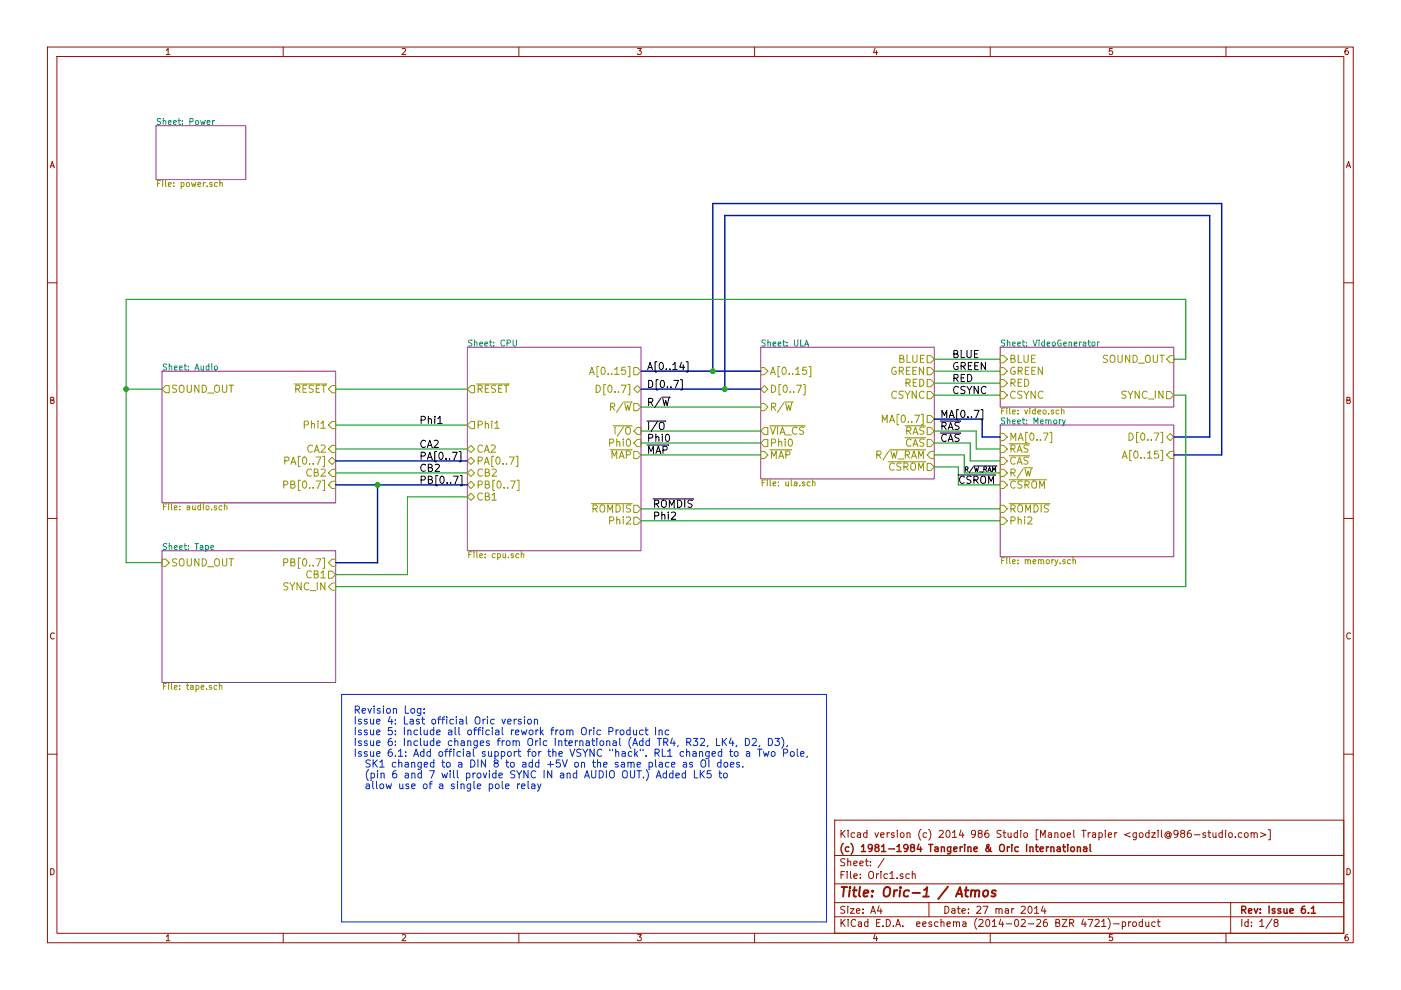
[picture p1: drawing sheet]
<svg xmlns="http://www.w3.org/2000/svg" width="297mm" height="210mm" viewBox="0 0 297 210" stroke-linecap="round" stroke-linejoin="round" font-family="sans-serif">
<path d="M33.1 26.7h19v11.4h-19zM34.4 78.7h36.8v27.9h-36.8zM99.1 73.6h36.8v43.2h-36.8zM161.3 73.6h36.8v27.9h-36.8zM212.1 73.6h36.8v12.7h-36.8zM212.1 90.1h36.8v27.9h-36.8zM34.4 116.8h36.8v27.9h-36.8z" fill="none" stroke="#982296" stroke-width=".21"/>
<g fill="none" stroke="#009596" stroke-width=".21">
<path d="M34.1 25.2h-.7v.4a.54 .54 0 0 1 .6 .7l-.2 .1-.5-.1M34.6 25.7l.2-.2 .3 .1v.8M34.6 25.2v1.2M35.7 26l.6-.2-.1-.2-.3-.1-.2 .2 .1 .6h.4M35.7 26h.1M36.8 26l.6-.2-.1-.2-.3-.1-.2 .2v.6h.5M37.8 25.5l.5 .1M37.9 25.1v1.1l.4 .2M38.7 26.3v.1M38.7 25.6v.1M40.3 25.8l.6-.1v-.5l-.7-.1v1.3M41.5 25.7l.2-.2 .3 .2 .1 .4-.1 .2-.3 .1-.2-.1z"/>
<path d="M42.5 25.5l.3 .9 .2-.6 .3 .6 .2-.9M43.5 25.5v.1M43.9 26l.6-.2v-.2l-.4-.1-.2 .2 .1 .6h.5M43.9 26h.1M45.1 25.6v.8M45.4 25.5l-.3 .3M45.4 25.5v.1M35.3 77.2h-.6v.5a.54 .54 0 0 1 .6 .6l-.2 .1h-.5M35.9 77.7l.2-.1 .3 .1v.7M35.9 77.2v1.2M35.9 77.2h.1M35.9 77.7h.1"/>
<path d="M37 78l.6-.1-.1-.2-.4-.1-.1 .2v.6h.5M38.1 78l.5-.1v-.2l-.4-.1-.1 .2v.6h.5M39 77.6h.5M39.2 77.2v1l.3 .3M39.9 78.3v.1M39.9 77.7v.1M39.9 78.4l.1 .1M39.9 77.8h.1M41.3 78.4l.4-1.2 .5 1.2M41.5 78.1h.6M42.2 78.4v.1M42.6 77.6l.1 .8h.3l.1-.1"/>
<path d="M43.1 77.6v.8M43.1 78.4l.1 .1M43.1 78.3h.1M44.3 77.7l-.4-.1-.2 .2 .1 .6h.5M44.3 77.2v1.2M44.9 77.2v.1M44.9 77.6v.8M44.9 77.6h.1M44.9 77.3h.1M45.5 77.7l.4-.1 .2 .2v.4l-.2 .2-.4-.1zM100.1 72.2l-.7-.1v.5a.54 .54 0 0 1 .6 .6l-.2 .2-.5-.1M100.6 72.7l.2-.2 .3 .1v.8"/>
<path d="M100.6 72.1v1.3M101.7 72.9l.6-.1-.1-.2-.3-.1-.2 .2 .1 .6h.4M101.7 72.9v.1M102.8 73l.6-.2-.1-.2-.3-.1-.2 .2v.6h.5M103.8 72.5h.4M103.9 72.1v1.1l.4 .2M104.2 72.5h.1M104.7 73.2v.2M104.7 72.6v.1M107 72.2a.5 .5 0 0 0-.6 0 .5 .5 0 0 0-.2 .6l.2 .5 .6-.1M107.5 72.8l.6-.1 .1-.5-.7-.1v1.3M108.8 72.1v1l.2 .3 .4-.2 .1-1.1"/>
<path d="M162.3 72.2l-.7-.1v.5a.54 .54 0 0 1 .6 .6l-.2 .2-.5-.1M162.8 72.7l.2-.2 .3 .1v.8M162.8 72.1v1.3M163.9 73l.6-.2-.1-.2-.3-.1-.2 .2v.6h.5M165 72.9l.6-.1-.1-.2-.3-.1-.2 .2v.6h.5M165 72.9v.1M166 72.5h.5M166.1 72.1v1.1l.4 .2M166.9 73.2v.2M166.9 72.6v.1M168.4 72.1v1l.3 .3 .4-.2 .1-1.1M169.8 72.1v1.3h.6"/>
<path d="M170.6 73.4l.4-1.3 .5 1.3M170.7 73h.6M171.3 73h.1M213 72.2l-.6-.1v.5a.54 .54 0 0 1 .6 .6l-.2 .2-.5-.1M213.6 72.7l.2-.2 .3 .1v.8M213.6 72.1v1.3M214.7 72.9l.6-.1-.1-.2-.4-.1-.1 .2v.6h.5M214.7 72.9v.1M215.8 72.9l.5-.1v-.2l-.4-.1-.1 .2v.6h.5M215.8 72.9v.1M216.7 72.5h.5M216.9 72.1v1.1l.3 .2"/>
<path d="M217.2 72.5h.1M217.6 73.2l.1 .2M217.6 72.6l.1 .1M219 72.1l.4 1.3 .5-1.3M220.3 72.1v.1M220.3 72.5v.9M221.5 72.6l-.4-.1-.2 .3 .1 .5h.4M221.5 72.1l-.1 1.3M222 73l.6-.2-.1-.2-.3-.1-.2 .2 .1 .6h.4M223.1 72.6l.2-.1 .4 .1 .1 .5-.2 .2-.3 .1-.2-.2zM224.8 72.8h.1M225 72.1a.59 .59 0 0 0-.8 .6 .59 .59 0 0 0 .8 .6v-.5h-.2"/>
<path d="M225.5 72.9l.6-.1-.1-.2-.3-.1-.2 .2 .1 .6h.4M225.5 72.9v.1M226.7 72.6l.1-.1 .3 .1 .1 .8M226.7 72.5v.9M227.7 72.9l.6-.1v-.2l-.4-.1-.2 .2 .1 .6h.5M227.7 72.9l.1 .1M228.9 72.5v.9M229.2 72.5l-.3 .3M229.2 72.5h.1M229.7 72.6h.5v.8M230.2 72.8l-.6 .3 .2 .3 .4-.1M230.6 72.5h.5"/>
<path d="M230.8 72.1v1.1l.3 .2M231.6 72.6l.1-.1 .4 .1 .1 .5-.2 .2-.3 .1-.1-.2zM232.7 72.5v.9M233 72.5l-.3 .3M233 72.5h.1M213 88.7l-.6-.1v.5a.54 .54 0 0 1 .6 .6l-.2 .2-.5-.1M213.6 89.2l.2-.2 .3 .1v.8M213.6 88.6v1.3M214.7 89.5l.6-.2-.1-.2-.4-.1-.1 .2v.6h.5M215.8 89.5l.5-.2v-.2l-.4-.1-.1 .2v.6h.5M216.7 89h.5M216.9 88.6v1.1l.3 .2"/>
<path d="M217.6 89.7l.1 .2M217.6 89.1l.1 .1M219.2 89.9v-1.3l.4 .9 .5-.9v1.3M220.6 89.5l.6-.2-.1-.2-.3-.1-.2 .2 .1 .6h.4M221.8 89.1l.1-.1 .3 .1 .1 .8M221.8 89v.9M222.3 89.2l.2-.2 .3 .1 .1 .8M223.5 89.1l.3-.1 .3 .3v.3l-.3 .3-.3-.2zM224.6 89v.9M225 89l-.4 .3M225.3 89l.3 .9M225.9 89l-.6 1.3"/>
<path d="M35.3 115.3h-.6v.4a.54 .54 0 0 1 .6 .7l-.2 .1-.5-.1M35.9 115.8l.2-.1h.3v.8M35.9 115.3v1.2M37 116.1l.6-.1-.1-.3h-.4l-.1 .1v.6h.5M38.1 116.1l.5-.1v-.3h-.4l-.1 .1v.6h.5M39 115.7h.5M39.2 115.3v1l.3 .2M39.9 116.4l.1 .1M39.9 115.7l.1 .2M41.3 115.3h.8M41.7 115.3v1.2M42.5 115.8l.5-.1v.8"/>
<path d="M43 116l-.6 .2 .2 .3 .4-.1M43.6 115.7h.4l.2 .2-.1 .5h-.5M43.6 115.7v1.2M43.6 116.9v.1M43.6 116.4v.1M44.7 116.1l.6-.1-.1-.3h-.3l-.2 .1 .1 .6h.4"/>
</g>
<g fill="none" stroke="#969400" stroke-width=".21">
<path d="M33.8 38.9h-.4M34 38.3h-.6v1.3M34.5 38.3v.1M34.5 38.7v.9M34.5 38.7h.1M35.1 38.3v1l.2 .3M35.7 39.1l.6-.1-.1-.2-.3-.1-.2 .2 .1 .6h.4M36.8 39.4l.1 .2M36.8 38.8l.1 .1M38.4 38.8l.4-.1 .2 .2-.1 .6h-.5M38.4 38.7v1.3M38.4 40h.1"/>
<path d="M38.4 39.5h.1M39.6 38.8l.1-.1 .4 .1 .1 .5-.2 .2-.3 .1-.1-.2zM40.6 38.7l.2 .9 .3-.7 .2 .7 .2-.9M41.5 38.7h.1M42 39.1l.6-.1-.1-.2-.4-.1-.1 .2v.6h.5M43.1 38.7v.9M43.5 38.7l-.4 .2M43.9 39.4v.2M45 38.8l-.4-.1-.1 .2v.2l.4 .1v.3h-.4M46.1 38.8l-.4-.1-.2 .2 .1 .6h.5M46.6 38.8l.2-.1 .3 .1v.8M46.6 38.3v1.3"/>
<path d="M125 79.4l.5-1.5 .5 1.5M125.1 78.9l.8 .1M126.9 77.7h-.3v2.2h.3M127.6 78l.2-.1a.81 .81 0 0 1 .5 .7 .81 .81 0 0 1-.5 .8l-.2-.2-.2-.4zM128.9 79.2v.2M128.9 79.4h.1M129.7 79.2v.2M129.7 79.4h.1M130.3 79.4h.9M130.3 79.4h.1M130.4 78.3l.4-.4v1.5M132.6 77.9h-.7l-.1 .7 .2-.2 .5 .1 .2 .6-.3 .3-.6-.1"/>
<path d="M133.2 77.7h.3v2.2h-.3M133.2 77.7h.1M134.4 77.9h.7l.8 .8-.8 .8h-.7zM161.3 77.9h.7l.8 .8-.8 .8h-.7zM163.4 79.4l.5-1.5 .5 1.5M163.5 78.9l.8 .1M165.3 77.7h-.4v2.2h.4M166 78l.2-.1a.81 .81 0 0 1 .5 .7 .81 .81 0 0 1-.5 .8l-.2-.2-.2-.4zM167.3 79.2v.2M167.3 79.4h.1M168.1 79.2v.2M168.1 79.4h.1"/>
<path d="M168.7 78.3l.5-.4v1.5M169.6 79.4h-.9M171 77.9h-.8v.7l.2-.2 .5 .1 .2 .6-.3 .3-.6-.1M171.6 77.7h.3v2.2h-.3M171.6 77.7h.1M189.9 77.9a.71 .71 0 0 0-.9 .7 .71 .71 0 0 0 .9 .7l.1-.6h-.3M190.7 78.7l.7-.1 .1-.2v-.4l-.3-.1h-.5v1.5M191.1 78.7l.4 .7M191.3 76.1l.4 .2-.1 .4-.2 .1h-.6v-1.5l.7 .2 .1 .3-.2 .2-.6 .1M192.2 78.6h.5M192.3 75.3v1.5h.7M192.9 77.9h-.7v1.5h.7"/>
<path d="M192.9 77.9h.1M193.5 75.3v1.3l.4 .2h.2l.3-.2 .1-1.3M193.5 78.6h.6M194.3 77.9h-.8v1.5h.8M195.1 76.1h.6M195.8 77.9v1.5l-.9-1.5v1.5M195.9 75.3h-.8v1.5h.8M195.9 75.3h.1M196.6 75.4h.7l.8 .8-.8 .7h-.7zM196.6 77.9h.7l.8 .8-.8 .8h-.7zM212.1 77.9h.7l.8 .8-.8 .8h-.7zM212.1 75.4h.7l.8 .8-.8 .7h-.7z"/>
<path d="M214.3 76.1l.7-.1 .2-.2-.1-.3-.8-.2v1.5h.6l.3-.2v-.3l-.4-.2M214.3 76.1h.1M215.2 77.9a.71 .71 0 0 0-.9 .7 .71 .71 0 0 0 .9 .7v-.6h-.3M215.9 75.3v1.5h.7M215.9 75.3h.1M215.9 78.7l.7-.1 .2-.2-.1-.4-.3-.1h-.5v1.5M216.3 78.7l.5 .7M217.1 75.3v1.3l.3 .2h.3l.3-.2v-1.3M217.4 78.6h.5M217.9 78.6h.1M218 75.3h.1M218.1 77.9h-.7v1.5h.7"/>
<path d="M218.7 76.1h.5M218.8 78.6h.5M219.2 76.1h.1M219.3 78.6h.1M219.5 75.3h-.8v1.5h.7M219.5 77.9h-.7v1.5h.7M219.5 77.9h.1M221 77.9v1.5l-.9-1.5v1.5M221 77.9h.1M234.8 75.4l-.6-.1-.2 .2v.4l.6 .3 .2 .4-.3 .2h-.6M235.4 75.5a.5 .5 0 0 1 .6-.2 .5 .5 0 0 1 .4 .5l-.1 .8-.3 .2a.53 .53 0 0 1-.6-.5zM237 75.3v1.3l.3 .2h.3l.3-.2v-1.3"/>
<path d="M237.9 75.3h.1M239.5 75.3v1.5l-.9-1.5v1.5M239.5 75.3h.1M240.2 75.3a.77 .77 0 0 1 .9 .8 .77 .77 0 0 1-.9 .7zM241.4 77h1.2M242.9 75.5a.5 .5 0 0 1 .6-.2 .5 .5 0 0 1 .4 .5l-.1 .8-.3 .2a.53 .53 0 0 1-.7-.5zM244.5 75.3v1.3l.3 .2h.3l.3-.2v-1.3M245.4 75.3h.1M245.9 75.3h.9M246.4 75.3v1.5M246.4 75.3h.1M246.8 75.3h.1"/>
<path d="M248.1 75.4h.8v1.5h-.8l-.8-.7zM35.1 81.7h.8v1.6h-.8l-.7-.8zM37.5 81.8l-.6-.1-.3 .1v.4l.7 .3 .2 .4-.4 .3-.5-.1M38.2 81.7a.5 .5 0 0 1 .6 0 .5 .5 0 0 1 .2 .5v.8l-.3 .2a.53 .53 0 0 1-.7-.5v-.5zM39.7 81.7v1.2l.3 .3h.3l.3-.3v-1.2M42.2 81.7v1.5l-.9-1.5v1.5M42.2 81.7h.1M42.9 81.7a.77 .77 0 0 1 .9 .7 .77 .77 0 0 1-.9 .8zM44.1 83.3l1.1 .1M45.6 81.9a.5 .5 0 0 1 .6-.2 .5 .5 0 0 1 .3 .5v.8l-.3 .2a.53 .53 0 0 1-.7-.5zM47.2 81.7v1.2l.3 .3h.3l.3-.3v-1.2M48.1 81.7h.1"/>
<path d="M48.6 81.7h.8M49 81.7v1.5M49.4 81.7h.1M60.4 97.7l.7-.1 .2-.2-.1-.4-.2-.1h-.6v1.5M61.7 98.4l.5-1.5 .5 1.5M61.8 98h.8M62.4 81.4h6.9M62.7 82.5l.7-.1 .2-.2-.1-.4-.2-.1h-.6v1.5M63.1 82.5l.5 .7M63.7 96.8l-.4-.1v2.2h.3M64.2 82.4h.6M64.3 97l.2-.1a.81 .81 0 0 1 .5 .8 .81 .81 0 0 1-.5 .7l-.2-.1-.2-.5z"/>
<path d="M64.5 90.1l.7-.1 .2-.2-.1-.4-.2-.1h-.6v1.5M65 81.7h-.8v1.5h.8M65 81.7h.1M65.7 98.3v.1M65.7 98.4h.1M66 99.6a.72 .72 0 0 0-1 .5 .72 .72 0 0 0 .7 .9l.3-.2M66 99.6h.1M66 89.9h.1a.36 .36 0 0 1 .6 .1v.8M66 89.9l.1 .1M66.1 89.3l-.1 1.5M66.2 94.5a.61 .61 0 0 0-.7 0 .61 .61 0 0 0-.3 .7 .58 .58 0 0 0 .4 .6 .58 .58 0 0 0 .6-.1M66.4 98.3v.1"/>
<path d="M66.4 98.4h.1M66.4 81.8l-.6-.1-.2 .1v.4l.7 .3 .1 .4-.3 .3-.6-.1M66.6 95.9l.6-1.5 .5 1.5M66.8 95.5h.7M67 96.9h1l-.6 1.5M67.1 82.4h.5M67.4 98.4h.1M67.4 89.3v.2M67.4 89.8v1M67.4 89.8h.1M67.5 95.5h.1M67.6 82.4h.1"/>
<path d="M67.7 95.9h.1M67.8 81.7h-.7v1.5h.7M67.8 81.7h.1M68.1 99.6l.6-.2 .3 .5-1 1.1h1M68.1 94.5l.6-.1 .3 .4-1 1.1h1M68.1 89.7l.4-.4v1.5M68.2 81.7h.9M68.5 96.8l.3-.1v2.2h-.4M68.7 81.7v1.5M69 90.8h-.9M69 95.9h.1M69.6 97.7l.8-.7 .8 .7-.8 .8z"/>
<path d="M70.4 89.4h.8v1.5h-.8l-.8-.8zM70.4 81.7h.8v1.6h-.8l-.8-.8zM70.4 99.5h.8v1.5h-.8l-.8-.7zM70.4 94.4h.8v1.6h-.8l-.8-.8zM99.1 95.2l.8-.8 .7 .8-.7 .8zM99.1 97.7l.8-.7 .7 .7-.7 .8zM99.9 89.4h.7v1.5h-.7l-.8-.8zM99.9 81.7h.7v1.6h-.7l-.8-.8zM101 81.4h6.9M101.4 90.1l.7-.1 .2-.2-.1-.4-.2-.1h-.6v1.5M101.4 90.1h.1M101.4 82.5l.7-.1 .2-.2-.1-.4-.2-.1h-.6v1.5"/>
<path d="M101.4 97.7l.7-.1 .2-.2-.1-.4-.2-.1h-.6v1.5M101.8 82.5l.5 .7M102.3 94.5a.61 .61 0 0 0-.8 0 .61 .61 0 0 0-.2 .7 .58 .58 0 0 0 .3 .6 .58 .58 0 0 0 .7-.1M102.3 99.6a.61 .61 0 0 0-.8-.1 .61 .61 0 0 0-.2 .8 .58 .58 0 0 0 .3 .6 .58 .58 0 0 0 .7-.1M102.7 95.9l.5-1.5 .5 1.5M102.7 98.4l.5-1.5 .5 1.5M102.8 95.5h.8M102.8 98h.8M102.9 82.4h.5M102.9 90l.1-.1a.36 .36 0 0 1 .6 .1v.8M102.9 89.3v1.5M103.4 82.4h.1"/>
<path d="M103.6 95.5h.1M103.6 98h.1M103.7 81.7h-.8v1.5h.7M103.7 95.9h.1M103.7 98.4h.1M104.1 94.5l.6-.1 .3 .4-.9 1.1h.9M104.3 89.3v.2M104.3 89.8v1M104.3 99.6l.6-.2 .3 .5-.9 1.1h1M104.6 96.8l-.3-.1v2.2h.3M104.9 89.7l.5-.4v1.5M104.9 89.7h.1"/>
<path d="M105 95.9h.1M105.1 81.8l-.6-.1-.2 .1v.4l.6 .3 .2 .4-.3 .3-.6-.1M105.3 97l.2-.1a.81 .81 0 0 1 .5 .8 .81 .81 0 0 1-.5 .7l-.2-.1-.2-.5zM105.7 82.4h.5M105.8 90.8h-.8M106.2 82.4h.1M106.5 81.7h-.8v1.5h.8M106.7 98.3v.1M106.9 81.7h.8M107.3 81.7v1.5M107.3 81.7h.1M107.4 98.3v.1"/>
<path d="M107.7 81.7h.1M107.9 81.4h.1M108 96.9h1l-.6 1.5M109.5 96.8l.3-.1v2.2h-.4M126.4 81.7a.77 .77 0 0 1 .9 .7 .77 .77 0 0 1-.9 .8zM128.4 81.5h-.4v2.2h.4M128.4 81.5h.1M129.1 81.7h.1a.81 .81 0 0 1 .6 .7 .81 .81 0 0 1-.6 .8 .98 .98 0 0 1-.1-1.5zM129.3 93.9l.7-.1 .1-.2v-.4l-.3-.1h-.6v1.5M129.4 95.4h4.6M129.5 86.3l.7-.1 .1-.2v-.4l-.3-.1h-.5v1.5M129.8 97.2v-1.6l.5 1.1 .5-1.1v1.6"/>
<path d="M129.9 86.3l.4 .7M130 90.3h4M130.4 83v.2M130.4 90.6v1.5M130.8 93.8v-.1a.36 .36 0 0 1 .6 .1v.8M130.8 93.1v1.5M130.9 92.4v.1M131.1 83l.1 .2M131.3 97.2l.5-1.6 .5 1.6M131.4 96.7h.8M131.7 81.7h1.1l-.7 1.5M132.1 85.4l-1.3 2"/>
<path d="M132.1 93.1l.1 .2M132.1 93.6v1M132.1 93.6h.1M132.2 85.2h1.8M132.2 90.5l-1.3 1.9M132.4 85.5l.4 1.5 .3-1.1 .3 1.1 .4-1.5M132.8 96.5l.7-.1 .2-.3-.1-.3-.2-.2h-.6v1.6M132.9 90.6a.5 .5 0 0 1 .5 0 .5 .5 0 0 1 .3 .5l-.1 .8-.3 .2a.53 .53 0 0 1-.7-.5v-.5zM133 93.2l.2-.1a.81 .81 0 0 1 .5 .8 .81 .81 0 0 1-.5 .7l-.2-.1-.2-.5zM133.2 81.5h.3v2.2h-.3M133.2 81.5h.1M134.4 82.5l.7-.8 .8 .8-.8 .8z"/>
<path d="M134.4 85.5h.7l.8 .8-.8 .8h-.7zM134.4 93.9l.7-.7h.8v1.5h-.8zM134.4 91.4l.7-.8h.8v1.5h-.8zM134.4 95.7h.7l.8 .8-.8 .7h-.7zM161.3 95.7h.7l.8 .8-.8 .7h-.7zM161.3 85.5h.7l.8 .8-.8 .8h-.7zM161.3 82.5l.7-.8 .8 .8-.8 .8zM162 93.2h.8v1.5h-.8l-.7-.8zM162 90.6h.8v1.5h-.8l-.7-.7zM163.2 90.3h7.5M163.2 95.4h4.6M163.4 90.6l.5 1.5 .5-1.5"/>
<path d="M163.6 93.9l.7-.1 .2-.2-.1-.4-.2-.1h-.6v1.5M163.6 97.2v-1.6l.5 1.1 .5-1.1v1.6M163.6 86.3l.7-.1 .2-.2-.1-.4-.2-.1h-.6v1.5M163.6 81.7a.77 .77 0 0 1 .9 .7 .77 .77 0 0 1-.9 .8zM163.6 93.9h.1M163.6 86.3h.1M164 86.3l.5 .7M164.9 87.4h.1M164.9 90.6v1.5M165.1 93.7h.1a.36 .36 0 0 1 .6 .1v.8M165.1 93.7v.1M165.1 97.2l.5-1.6 .6 1.6"/>
<path d="M165.1 93.1v1.5M165.2 96.7h.8M165.4 92.1l.5-1.5 .5 1.5M165.5 81.5h-.3v2.2h.3M165.5 91.6h.8M165.5 81.5h.1M166.2 81.8l.2-.1a.81 .81 0 0 1 .5 .7 .81 .81 0 0 1-.5 .8l-.2-.2-.2-.4zM166.2 85.4l-1.3 2M166.3 91.6v.1M166.3 85.2h1.8M166.5 93.1v.2M166.5 93.6v1"/>
<path d="M166.5 93.6h.1M166.5 92.2h1.2M166.6 85.5l.3 1.5 .3-1.1 .3 1.1 .4-1.5M166.6 96.5l.8-.1 .1-.3-.1-.3-.2-.2h-.6v1.6M167.3 93.2l.2-.1a.81 .81 0 0 1 .5 .8 .81 .81 0 0 1-.5 .7l-.2-.1-.2-.5zM167.6 83v.2M167.7 92.2v.1M167.9 85.5h.1M168.3 83v.2M168.9 81.7h1l-.6 1.5M169 90.7a.61 .61 0 0 0-.8 0 .61 .61 0 0 0-.2 .7 .58 .58 0 0 0 .3 .6 .58 .58 0 0 0 .7-.1M170.3 81.5h.4v2.2h-.4"/>
<path d="M170.3 81.5h.1M170.4 90.6h-.6l-.3 .3 .2 .3 .6 .3v.4l-.2 .2-.6-.1M170.4 90.6v.1M170.7 90.3h.1M185.9 96.5l.7-.1 .2-.3-.1-.3-.2-.2h-.6v1.6M186.3 96.5l.5 .7M187.1 89.5v-1.5l.5 1.1 .5-1.1v1.6M188.3 97.9h7.9M188.5 95.6l-1.2 1.9M188.6 89.5l.5-1.5 .6 1.6M188.7 95.4h7.5M188.8 89.1h.7"/>
<path d="M188.9 95.6l.4 1.6 .2-1.1 .3 1.1 .4-1.5M189.6 98.3a.61 .61 0 0 0-.8 0 .61 .61 0 0 0-.2 .7 .58 .58 0 0 0 .3 .6 .58 .58 0 0 0 .7-.1M190 83.1a.72 .72 0 0 0-1 .5 .72 .72 0 0 0 .7 .9l.3-.2M190 83.1h.1M190.4 97.3h1.2M190.6 87.9h-.4v2.1h.4M190.6 87.9h.1M191 98.3l-.6-.1-.2 .1v.5l.7 .2 .1 .4-.3 .3-.6-.1M191.2 88.2l.2-.2a.81 .81 0 0 1 .6 .8 .81 .81 0 0 1-.6 .7l-.2-.1-.1-.4zM191.5 83l-.6-.1-.2 .2v.4l.6 .3 .2 .4-.3 .3-.6-.1M191.6 97.3h.1M191.7 99l.7-.1 .1-.2v-.4l-.3-.1h-.6v1.5"/>
<path d="M191.9 82.9l.5 .8 .5-.8M191.9 90.3h4.3M191.9 92.8l4.3 .1M192 96.5l.7-.1 .1-.3v-.3l-.3-.2h-.6v1.6M192.1 99l.4 .7M192.1 81.2l.7-.1 .2-.2-.1-.4-.2-.1h-.6v1.5M192.3 91.4l.7-.1 .1-.2v-.4l-.3-.1h-.5v1.5M192.4 96.5l.4 .7M192.4 83.7v.8M192.5 81.2l.5 .7M192.6 89.4v.2M192.7 91.4l.4 .7"/>
<path d="M192.9 82.9v.1M193.2 98.4a.5 .5 0 0 1 .5-.2 .5 .5 0 0 1 .4 .5v.8l-.3 .2a.53 .53 0 0 1-.7-.5zM193.2 93.3a.61 .61 0 0 0-.8-.1 .61 .61 0 0 0-.2 .8 .58 .58 0 0 0 .3 .5 .58 .58 0 0 0 .6 0M193.3 97.2l.5-1.6 .5 1.6M193.3 89.4v.2M193.4 96.7h.7M193.6 94.6l.5-1.5 .5 1.5M193.6 92.1l.5-1.5 .5 1.5M193.6 81.1h.5M193.7 94.2h.8M193.7 91.6l.8 .1M193.9 88h1l-.6 1.6"/>
<path d="M194.1 81.1l.1 .1M194.1 96.7h.1M194.3 83v1.5l-.9-1.6v1.6M194.4 80.4h-.8v1.5h.8M194.4 80.4h.1M194.8 99.7v-1.5l.5 1.1 .5-1.1v1.5M194.8 97.2v-1.6l.5 1.1 .5-1.1v1.6M195 80.4a.77 .77 0 0 1 .9 .8 .77 .77 0 0 1-.9 .7zM195.4 87.9h.3v2.1h-.3M195.4 87.9h.1M195.8 99.7h.1M195.8 97.2h.1"/>
<path d="M195.9 83.1a.72 .72 0 0 0-1 .5 .72 .72 0 0 0 .7 .9l.3-.2M195.9 93.2l-.6-.1-.3 .3 .1 .3 .7 .3v.5l-.2 .1-.6-.1M195.9 90.6h-.6l-.3 .3 .1 .3 .7 .3v.4l-.2 .2-.6-.1M195.9 83.1h.1M195.9 93.2h.1M195.9 90.6v.1M196.2 90.3h.1M196.6 80.5h.7l.8 .7-.8 .8h-.7zM196.6 83h.7l.8 .8-.8 .7h-.7zM196.6 98.2h.7l.8 .8-.8 .8h-.7zM196.6 93.2h.7l.8 .7-.8 .8h-.7zM196.6 90.6h.7l.8 .8-.8 .7h-.7z"/>
<path d="M196.6 88.1h.7l.8 .7-.8 .8h-.7zM197.3 95.7h.8v1.5h-.8l-.7-.7zM212.1 91.9h.7l.8 .8-.8 .7h-.7zM212.1 99.5h.7l.8 .8-.8 .7h-.7zM212.1 97h.7l.8 .7-.8 .8h-.7zM212.1 94.4h.7l.8 .8-.8 .8h-.7zM212.1 80.5h.7l.8 .7-.8 .8h-.7zM212.1 83h.7l.8 .8-.8 .7h-.7zM212.8 87.1h-.4M213 86.5h-.6v1.3M213.5 86.5v.1M213.5 86.9v.9"/>
<path d="M213.5 86.9h.1M214 96.6l4.3 .1M214 94.1h4.3M214.1 86.5v1.1l.1 .2M214.3 93.3v-1.5l.5 1.1 .6-1.1v1.6M214.3 95.2l.8-.1 .1-.2v-.4l-.3-.1h-.6v1.5M214.3 95.2h.1M214.4 81.2l.7-.1 .1-.2v-.4l-.3-.1h-.6v1.5M214.7 87.4l.6-.2-.1-.2-.4-.1-.1 .2v.6h.5M214.7 87.4h.1M214.7 95.2l.5 .7M214.7 95.2h.1"/>
<path d="M214.7 81.2l.5 .7M215.2 97a.72 .72 0 0 0-1 .5 .72 .72 0 0 0 .7 .9l.3-.1M215.2 83.1a.72 .72 0 0 0-1 .5 .72 .72 0 0 0 .7 .9l.3-.2M215.2 97l.1 .1M215.2 83.1h.1M215.7 98.4l.5-1.5 .5 1.5M215.7 95.9l.5-1.5 .5 1.5M215.8 95.5h.7M215.8 98h.7M215.8 87.7v.1M215.8 87v.1M215.9 81.1l.5 .1"/>
<path d="M215.9 93.3l.5-1.5 .5 1.6M216 92.9h.8M216.5 98h.1M216.5 95.5h.1M216.6 80.4h-.7v1.5h.7M216.7 98.4h.1M216.7 95.9h.1M216.7 83l-.6-.1-.2 .2v.4l.6 .3 .2 .4-.3 .3-.6-.1M217 99.4l-1.3 1.9M217.1 82.9l.5 .8 .5-.7M217.1 99.2h1.8M217.2 80.4a.77 .77 0 0 1 .9 .8 .77 .77 0 0 1-.9 .7z"/>
<path d="M217.3 86.9l.3 .9 .3-.9M217.3 99.4l.4 1.6 .3-1.1 .3 1.1 .3-1.6M217.6 83.7v.8M217.8 91.7h-.3v2.2h.3M218 97l-.6-.1-.2 .1v.5l.6 .3 .2 .3-.3 .3-.6-.1M218 94.5l-.6-.1-.2 .1v.4l.6 .3 .2 .4-.3 .3-.6-.1M218.4 86.5v.1M218.4 86.9v.9M218.5 92l.2-.2a.81 .81 0 0 1 .5 .8 .81 .81 0 0 1-.5 .7l-.2-.1-.2-.4zM218.6 99.4l.1 .1M219.5 82.9v1.6l-.9-1.6v1.6M219.5 82.9v.1"/>
<path d="M219.5 87l-.4-.1-.2 .3 .1 .5h.5M219.5 86.5v1.3M219.8 93.2l.1 .2M220.1 87.4l.5-.2v-.2l-.4-.1-.1 .2v.6h.5M220.1 87.4h.1M220.6 93.2v.2M221.1 83.1a.61 .61 0 0 0-.8-.1 .61 .61 0 0 0-.2 .8 .58 .58 0 0 0 .3 .6 .58 .58 0 0 0 .7-.1M221.2 91.8h1l-.6 1.6M221.2 87l.2-.1 .3 .1 .1 .5-.1 .2-.3 .1-.2-.1zM222.3 87.7l.1 .1M222.7 91.7h.3v2.2h-.4M223.4 87l-.3-.1-.2 .2v.2l.5 .1v.3h-.5"/>
<path d="M224.5 87l-.4-.1-.2 .3 .1 .5h.5M225.1 87.1l.1-.2 .3 .1 .1 .8M225.1 86.5v1.3M237.9 97.2l.6-1.6 .5 1.6M238.1 96.7h.7M238.8 83l-.6-.1-.3 .2v.4l.7 .3 .1 .4-.3 .3-.6-.1M239.2 82.9l.5 .8 .5-.7M239.4 91.8a.77 .77 0 0 1 .9 .8 .77 .77 0 0 1-.9 .7zM239.7 83.7v.8M239.9 95.5h-.4v2.2h.4M240.5 95.8l.3-.2a.81 .81 0 0 1 .5 .8 .81 .81 0 0 1-.5 .8l-.3-.2-.1-.4zM241.4 91.7h-.4v2.2h.3"/>
<path d="M241.6 83v1.5l-.9-1.6v1.6M241.9 97v.2M241.9 97.2h.1M242 92l.2-.2a.81 .81 0 0 1 .5 .8 .81 .81 0 0 1-.5 .7l-.2-.1-.2-.4zM242.6 97v.2M242.6 97.2h.1M243.2 83.1a.61 .61 0 0 0-.8-.1 .61 .61 0 0 0-.2 .8 .58 .58 0 0 0 .3 .6 .58 .58 0 0 0 .7-.1M243.3 96.1l.5-.5v1.6M243.4 93.2v.2M243.4 84.6h1.2M244.1 93.2v.2M244.2 97.2h-.9"/>
<path d="M244.7 91.8h1l-.6 1.6M244.8 97h.1M245 83v1.5M245.6 95.6h-.8v.8l.2-.2 .5 .1 .1 .6-.3 .3-.5-.2M246.2 91.7h.3v2.2h-.4M246.2 95.5h.3v2.2h-.4M246.6 83v1.5l-.9-1.6v1.6M247.3 92.7l.8-.8 .8 .8-.8 .7zM247.3 83h.8l.8 .8-.8 .7h-.8zM248.1 95.7h.8v1.5h-.8l-.8-.7zM34.4 118.6h.7l.8 .7-.8 .8h-.7zM35.1 107.4h-.4"/>
<path d="M35.3 106.8h-.6v1.3M35.8 106.8v.1M35.8 107.3v.8M36.4 106.8v1.1l.1 .2M37 107.7l.6-.2-.1-.2-.4-.1-.1 .2v.6h.5M37.5 118.6l-.6-.1-.3 .1v.5l.7 .2 .2 .4-.4 .3-.5-.1M37.5 118.6h.1M38.1 118.7a.5 .5 0 0 1 .6-.2 .5 .5 0 0 1 .3 .5v.8l-.3 .2a.53 .53 0 0 1-.7-.5zM38.1 108v.1M38.1 107.3v.1M39.7 118.5v1.2l.3 .3h.3l.3-.3v-1.2M39.7 107.3h.5v.8"/>
<path d="M40.2 107.5l-.6 .3 .2 .3 .4-.1M40.2 107.5v.1M40.8 107.2l.1 .8h.5M41.4 107.2v.9M42.2 118.5v1.5l-.9-1.5v1.5M42.5 107.3l-.4-.1-.2 .3 .1 .5h.5M42.5 106.8v1.3M42.9 118.5a.77 .77 0 0 1 .9 .7 .77 .77 0 0 1-.9 .8zM43.1 106.8v.1M43.1 107.3v.8M43.7 107.4l.2-.2 .4 .2v.4l-.1 .2-.3 .1-.2-.1zM44.9 108v.1"/>
<path d="M45.6 118.7a.5 .5 0 0 1 .6-.2 .5 .5 0 0 1 .3 .5v.8l-.3 .2a.53 .53 0 0 1-.7-.5zM45.9 107.3l-.3-.1-.2 .2 .1 .2 .4 .1v.3h-.5M47 107.3l-.3-.1-.3 .3 .1 .5h.5M47.2 118.5v1.2l.3 .3h.3l.3-.3v-1.2M47.6 107.4l.2-.2 .3 .1v.8M47.6 106.8v1.3M48.6 118.5h.9M49 118.5v1.5M60.2 102.8l.7-.1 .1-.2v-.4l-.3-.1h-.6v1.5M60.2 119.3l.7-.1 .1-.2v-.4l-.3-.1h-.6v1.5M62.2 102.7l.4 .3-.1 .3-.2 .2h-.6v-1.5l.7 .1 .1 .3-.2 .2-.6 .1M62.2 119.2l.4 .3v.2l-.3 .3h-.6v-1.5l.7 .1 .1 .3-.2 .2-.6 .1"/>
<path d="M63.7 101.8h-.4v2.2h.3M63.7 118.3h-.4v2.2h.3M64.3 118.6l.2-.1a.81 .81 0 0 1 .5 .7 .81 .81 0 0 1-.5 .8l-.2-.2-.2-.4zM64.4 102.1l.1-.1a.81 .81 0 0 1 .5 .7 .81 .81 0 0 1-.5 .8 .98 .98 0 0 1-.1-1.4zM65.7 103.3v.2M65.7 119.8v.2M65.7 103.5h.1M65.7 120h.1M66.4 103.3v.2M66.4 119.8v.2M66.4 103.5h.1M66.4 120h.1"/>
<path d="M66.6 100.2l.7-.1 .1-.2v-.3l-.8-.2v1.6h.6l.2-.2 .1-.3-.4-.3M66.6 100.2h.1M67 102h1l-.6 1.5M67 118.5h1l-.6 1.5M67.4 103.5h.1M67.4 120h.1M68.5 101.8h.3v2.2h-.4M68.5 118.3h.3v2.2h-.4M69 101h.1M70.4 102.1h.8v1.5h-.8l-.8-.8zM70.4 118.6h.8v1.5h-.8l-.8-.8zM99.1 100.3l.8-.8 .7 .8-.7 .7z"/>
<path d="M99.8 117.6h-.4M99.9 102.1l.7 .7-.7 .8-.8-.8zM99.9 104.6l.7 .8-.7 .7-.8-.7zM100 117h-.6v1.2M100 117h.1M100.5 117v.1M100.5 117.1h.1M100.5 117.4v.8M100.5 117.4h.1M101.1 117v1l.2 .2M101.4 102.8l.7-.1 .2-.2-.1-.4-.2-.1h-.6v1.5M101.7 117.8l.6-.1-.1-.2-.3-.1-.2 .2 .1 .6h.4"/>
<path d="M101.7 117.8h.1M102.3 104.7a.61 .61 0 0 0-.8-.1 .61 .61 0 0 0-.2 .8 .58 .58 0 0 0 .3 .6 .58 .58 0 0 0 .7-.1M102.8 118.1l.1 .2M102.8 117.5l.1 .1M103.4 102.7l.4 .3-.1 .3-.2 .2h-.6v-1.5l.7 .1 .1 .3-.1 .2-.7 .1M103.4 105.2l.4 .3-.1 .4-.2 .1h-.6v-1.5l.7 .2 .1 .2-.1 .3-.7 .1M103.4 100.2l.4 .3-.1 .3-.2 .2h-.6v-1.6l.7 .2 .1 .3-.1 .2-.7 .1M104.3 104.9l.5-.4v1.5M104.3 104.9l.1 .1M104.9 101.8h-.4v2.2h.4M105 117.5l-.4-.1-.2 .2 .1 .6h.5M105.2 106l-.8 .1"/>
<path d="M105.5 117.5l.4-.1 .2 .2-.1 .6h-.5M105.5 117.4v1.3M105.5 118.7h.1M105.6 102.1l.1-.1a.81 .81 0 0 1 .6 .7 .81 .81 0 0 1-.6 .8 .98 .98 0 0 1-.1-1.4zM106.7 117.4v.8l.5-.1M106.9 103.3v.2M107.2 117.4v.9M107.6 103.3v.2M107.8 118.1v.1M107.8 118.2v.1M108.2 102h1l-.6 1.5M108.6 103.5h.1"/>
<path d="M108.9 117.5l-.4-.1-.1 .2v.2l.4 .1v.3h-.4M109.7 101.8h.3v2.2h-.3M110 117.5l-.4-.1-.2 .2 .1 .6h.5M110.5 117.5l.2-.1 .3 .1v.7M110.5 117v1.2M110.5 117h.1M110.5 117.5h.1M125.4 106.8h8.6M125.8 107.9l.7-.1 .1-.2v-.4l-.3-.1h-.6v1.5M126.1 107.9l.5 .7M127.3 107.3a.5 .5 0 0 1 .5-.2 .5 .5 0 0 1 .4 .5v.8l-.3 .2a.53 .53 0 0 1-.7-.5zM128.9 108.6v-1.5l.5 1 .5-1v1.5"/>
<path d="M129.3 110.4l.7-.1 .1-.2v-.4l-.3-.1h-.6v1.5M130.6 107.1a.77 .77 0 0 1 .9 .7 .77 .77 0 0 1-.9 .8zM130.8 110.3v-.1a.36 .36 0 0 1 .6 .1v.8M130.8 109.6v1.5M132.1 109.6l.1 .2M132.1 107.1v1.5M132.1 107.1h.1M132.2 110.1l-.1 1M132.8 109.7l.6-.1 .3 .4-.9 1.1h.9M133.7 107.2l-.6-.1-.2 .1v.4l.6 .3 .2 .4-.3 .3-.6-.1M134.4 109.7h.7l.8 .7-.8 .8h-.7zM134.4 107.1h.7l.8 .8-.8 .8h-.7z"/>
<path d="M161.6 102.3h.4M161.6 102.3v.1M162.2 101.8l-.6-.1v1.3M162.7 101.7v.2M162.7 102.2v.8M163.3 101.7v1.1l.2 .2M163.3 101.7v.1M163.9 102.6l.6-.1-.1-.3h-.3l-.2 .1v.6h.5M165 102.9v.1M165 102.2v.1M165 103h.1M165 102.3l.1 .1"/>
<path d="M166.6 102.2l.1 .7h.5M167.1 102.2l.1 .8M167.8 101.7v1.1l.1 .2M167.8 101.7v.1M168.4 102.3l.5-.1 .1 .8M169 102.5l-.6 .2 .1 .3 .5-.1M169.6 102.9v.1M169.6 103h.1M170.6 102.2h-.3l-.2 .1 .1 .2 .4 .1v.3h-.5M170.6 102.2v.1M171.7 102.2h-.3l-.3 .2 .1 .5h.5M171.7 102.2v.1"/>
<path d="M172.3 102.3l.2-.1h.3v.8M172.3 101.8v1.2M212.1 102.1h.7l.8 .7-.8 .8h-.7zM212.1 109.7h.7l.8 .7-.8 .8h-.7zM212.1 107.1h.7l.8 .8-.8 .8h-.7zM212.8 118.8l-.4 .1M213 118.2h-.6v1.3M213 118.2v.1M213.5 118.2v.1M213.5 118.7v.8M213.5 118.7h.1M213.5 118.3v.1"/>
<path d="M214 101.7h7.9M214 106.8h8.6M214.1 118.2v1.1l.1 .2M214.1 118.2v.1M214.3 110.4l.8-.1 .1-.2v-.4l-.3-.1h-.6v1.5M214.3 107.9l.8-.1 .1-.2v-.4l-.3-.1h-.6v1.5M214.3 110.4h.1M214.3 107.9h.1M214.4 100.3l.7-.1 .1-.3v-.3l-.3-.2h-.6v1.6M214.7 119.1l.6-.1-.1-.3h-.4l-.1 .1v.6h.5M214.7 119.1h.1M214.7 107.9l.5 .7"/>
<path d="M214.7 107.9h.1M214.7 100.3l.5 .7M215.2 102.1a.72 .72 0 0 0-1 .5 .72 .72 0 0 0 .7 .9l.3-.2M215.2 102.1l.1 .1M215.8 119.4v.1M215.8 118.7v.1M215.8 119.5h.1M215.8 118.8v.1M215.9 110.2a.36 .36 0 0 1 .6 .1v.8M215.9 109.6v1.5M215.9 109.6h.1M215.9 110.2v.1"/>
<path d="M216 107.1a.5 .5 0 0 1 .5 0 .5 .5 0 0 1 .3 .5v.8l-.4 .2a.53 .53 0 0 1-.6-.5v-.5zM216.7 102.1l-.6-.1-.2 .1v.5l.6 .2 .2 .4-.3 .3-.6-.1M217.2 109.6l.1 .2M217.3 110.1l-.1 1M217.3 102.8l.7-.1 .2-.2-.1-.4-.2-.1h-.6v1.5M217.4 118.8l.2-.1h.3v.8M217.4 118.7v.8M217.5 108.6v-1.5l.5 1 .5-1v1.5M217.7 102.8l.5 .7M217.9 109.7l.6-.1 .3 .4-1 1.1h1M217.9 118.8l.2-.1h.3l.1 .8M218.5 119.5h.1"/>
<path d="M218.8 102.2a.5 .5 0 0 1 .6-.2 .5 .5 0 0 1 .4 .5l-.1 .8-.3 .2a.53 .53 0 0 1-.6-.5zM219.1 119.1l.5-.1v-.3h-.4l-.2 .1 .1 .6h.5M219.2 107.1a.77 .77 0 0 1 .9 .7 .77 .77 0 0 1-.9 .8zM220.2 118.8l.2-.1h.3v.8M220.2 118.7v.8M220.2 118.7h.1M220.4 103.5v-1.5l.5 1.1 .5-1.1v1.5M220.7 118.8l.2-.1h.3l.1 .8M220.7 119.5h.1M220.8 107.1l-.1 1.5M221.3 119.5h.1M221.4 103.5h.1"/>
<path d="M221.9 118.8l.2-.1 .3 .1 .1 .5-.1 .1-.3 .1-.2-.1zM222.3 107.2l-.6-.1-.2 .1v.4l.6 .3 .2 .4-.3 .3-.6-.1M222.6 106.8h.1M223 118.7v.8M223 118.7h.1M223.4 118.7l-.4 .2M223.7 118.7l.3 .8M224 119.5h.1M224.3 118.7l-.6 1.2M224.8 119.4v.1M224.8 119.5h.1M225.8 118.8l-.3-.1-.2 .1 .1 .2 .4 .1v.3h-.5"/>
<path d="M227 118.8l-.4-.1-.3 .2 .1 .5h.5M227.5 118.8l.2-.1h.3v.8M227.5 118.2v1.3M227.5 118.2v.1M227.5 118.8h.1M44.1 120.2h1.1M61.1 123.7l-.6-.1-.3 .1v.4l.7 .3 .1 .4-.3 .3-.6-.1M61.5 123.6l.5 .8 .5-.8M62 124.4v.7M62.5 123.6h.1M63.9 123.6v1.5l-.9-1.5v1.5M63.9 123.6h.1"/>
<path d="M65.5 123.7a.72 .72 0 0 0-1.1 .5 .72 .72 0 0 0 .7 .9l.4-.2M65.5 123.7h.1M65.7 125.2l1.2 .1M66 121.2a.72 .72 0 0 0-1 .5 .72 .72 0 0 0 .7 .8l.3-.1M66 121.2h.1M66.6 121.7h.7l.1-.3v-.2l-.8-.2v1.5h.6l.3-.2v-.3l-.4-.3M66.6 121.7v.1M67.3 123.6v1.5M67.3 123.6h.1M68.1 121.5l.4-.5v1.5M68.9 123.6v1.5l-.9-1.5v1.5M68.9 123.6h.1"/>
<path d="M69 122.5l-.9 .1M69.6 121.1h.8l.8 .8-.8 .7h-.8zM70.4 123.6h.8v1.6h-.8l-.8-.8zM34.7 145.5h.4M34.7 145.5h.1M35.3 144.9h-.6v1.3M35.8 144.9v.1M35.8 145.3v.9M36.4 144.9v1.1l.1 .2M36.4 144.9h.1M37 145.8l.6-.2-.1-.2-.4-.1-.1 .2v.6h.5M38.1 146v.2"/>
<path d="M38.1 145.4v.1M39.5 145.3h.5M39.7 144.9v1.1l.3 .2M40.4 145.4h.5l.1 .8M40.4 145.4h.1M41 145.6l-.6 .3 .1 .3 .5-.1M41.6 145.4l.3-.1 .3 .3-.2 .5h-.4M41.6 145.3v1.3M42.7 145.7l.5-.1v-.2l-.4-.1-.1 .2v.6h.5M42.7 145.7v.1M43.8 146v.2M44.8 145.4l-.3-.1-.1 .2v.2l.4 .1v.3h-.4"/>
<path d="M44.8 145.4h.1M46 145.4l-.4-.1-.2 .3 .1 .5h.5M46.5 145.4l.2-.1 .3 .1v.8M46.5 144.9v1.3M46.5 144.9h.1M46.5 145.4v.1"/>
</g>
<g fill="none" stroke="#009300" stroke-width=".21">
<path d="M198.1 76.2h14M198.1 78.7h14M248.9 76.2h2.5v-12.7h-224.7v55.8h7.7M26.7 82.5h7.7M71.2 95.2h27.9M71.2 90.1h27.9M71.2 82.5h27.9M135.9 91.4h25.4M135.9 93.9h25.4M135.9 96.5h25.4M135.9 86.3h25.4M198.1 91.4h8.9v3.8h5.1"/>
<path d="M198.1 96.5h6.3v3.8h7.7M198.1 93.9h7.6v3.8h6.4M198.1 99h5.1v3.8h8.9M198.1 81.2h14M198.1 83.8h14M248.9 83.8h2.5v40.6h-180.2M71.2 100.3h27.9M99.1 105.4h-12.7v16.5h-15.2M135.9 110.4h76.2M135.9 107.9h76.2"/>
</g>
<path d="M135.9 78.7h25.4M151.1 78.7v-35.5h107.9v53.3h-10.1M71.2 97.7h27.9M135.9 82.5h25.4M153.7 82.5v-36.8h102.8v47h-7.6M198.1 88.8h10.1v3.9h3.9M71.2 102.8h27.9M80 102.8v16.5h-8.8" fill="none" stroke="#011996" stroke-width=".3"/>
<g fill="none" stroke="#000" stroke-width=".21">
<path d="M137.3 78.4l.5-1.6 .6 1.6M137.4 77.9l.8 .1M139.3 76.7h-.4v2.2h.3M139.9 77l.2-.2a.81 .81 0 0 1 .6 .8 .81 .81 0 0 1-.6 .8l-.2-.2-.1-.4zM141.3 78.2v.2M142 78.2v.2M142.7 77.3l.4-.5v1.6M142.7 77.3h.1M143.6 78.4h-.9M144.5 76.8l-.4 1.1h1M144.9 77.4v1M145.5 76.7h.4v2.2h-.4"/>
<path d="M202.3 75h.6l.2-.3-.1-.2-.7-.2v1.5h.5l.3-.3v-.2l-.3-.3M202.3 75v.1M202.8 77.7h.1M203.1 76.9a.71 .71 0 0 0-.9 .7 .71 .71 0 0 0 .9 .7v-.6h-.3M203.8 74.3v1.5h.7M203.8 74.3h.1M203.8 77.7l.7-.1 .2-.2-.1-.4-.2-.2h-.6v1.6M204.2 77.7l.5 .7M204.5 79.4h-.7v1.5h.7M205 74.3v1.2l.3 .3h.3l.3-.3v-1.2M205.2 79.4a.77 .77 0 0 1 .8 .7 .77 .77 0 0 1-.8 .8zM205.3 77.6h.5"/>
<path d="M205.8 77.6h.1M205.9 74.3h.1M206.1 76.9l-.8-.1v1.6h.7M206.6 75h.5M206.7 77.6h.5M207.1 75l.1 .1M207.2 77.6h.1M207.4 74.3h-.8v1.5h.8M207.4 76.9l-.7-.1v1.6h.7M208.9 76.8v1.6l-.9-1.6v1.6M208.9 76.8l.1 .1M89.3 89.1l.7-.1 .2-.2-.1-.4-.2-.1h-.6v1.5"/>
<path d="M89.3 89.1h.1M89.3 96.7l.7-.1 .2-.2-.1-.4-.2-.1h-.6v1.5M90.2 98.6a.61 .61 0 0 0-.8-.1 .61 .61 0 0 0-.2 .8 .58 .58 0 0 0 .3 .6 .58 .58 0 0 0 .7-.1M90.2 93.5a.61 .61 0 0 0-.8-.1 .61 .61 0 0 0-.2 .8 .58 .58 0 0 0 .3 .6 .58 .58 0 0 0 .7-.1M90.6 97.4l.5-1.5 .5 1.5M90.6 94.9l.5-1.6 .5 1.6M90.7 97h.8M90.7 94.4h.8M90.8 89l.1-.2a.36 .36 0 0 1 .6 .2v.8M90.8 88.3v1.5M91.3 99.2l.4 .2v.3l-.3 .2h-.6v-1.5l.7 .2 .1 .3-.1 .2-.7 .1M91.5 97h.1"/>
<path d="M91.5 94.4v.1M91.6 94.9h.1M91.6 97.4h.1M92 93.5l.6-.2 .3 .5-.9 1.1h.9M92.2 88.3v.1M92.2 88.8v1M92.3 98.6l.5-.2 .3 .5-.9 1 1 .1M92.6 95.8l-.4-.1v2.2h.3M92.8 89.8h.9M92.8 89.8h.1M92.9 88.7l.4-.4v1.5M93.2 96l.2-.1a.81 .81 0 0 1 .6 .7 .81 .81 0 0 1-.6 .8l-.2-.1-.2-.5z"/>
<path d="M94.6 97.3v.1M95.3 97.3v.1M95.9 95.9h1l-.6 1.5M97.4 95.8l.3-.1v2.2h-.3M137.2 89.3h3.9M137.2 94.4h4.6M137.5 80.7a.77 .77 0 0 1 .9 .7 .77 .77 0 0 1-.9 .8zM137.5 85.3l.8-.1 .1-.2-.1-.4-.2-.1h-.6v1.5M137.5 96.1v-1.5l.5 1.1 .5-1.1v1.5M137.5 85.3h.1M137.5 92.9l.8-.1 .1-.2-.1-.4-.2-.1h-.6v1.5M137.5 89.6v1.5"/>
<path d="M137.9 85.3l.5 .7M137.9 85.3h.1M138.1 91.4h.1M138.5 96.1l.1 .1M139.1 92.8v-.1a.36 .36 0 0 1 .6 .1v.8M139.1 96.1l.5-1.5 .5 1.5M139.1 92.1l-.1 1.5M139.2 95.7h.8M139.4 89.5l-1.3 1.9M139.5 80.5h-.4v2.2h.4M139.9 89.8a.5 .5 0 0 1 .5-.3 .5 .5 0 0 1 .4 .5l-.1 .9-.3 .2a.53 .53 0 0 1-.6-.5zM140.1 96.1v.1"/>
<path d="M140.1 80.8l.3-.1a.81 .81 0 0 1 .5 .7 .81 .81 0 0 1-.5 .8l-.3-.2-.1-.4zM140.1 84.4l-1.2 2M140.3 84.2h1.7M140.4 92.1v.2M140.4 92.6v1M140.5 84.5l.4 1.5 .3-1.1 .3 1.1 .3-1.5M140.6 95.5l.7-.2 .2-.2-.1-.3-.2-.2h-.6v1.5M141.2 92.2l.3-.1a.81 .81 0 0 1 .5 .7 .81 .81 0 0 1-.5 .8l-.3-.2-.1-.4zM141.5 82v.2M142 84.2h.1M142.2 82l.1 .2M142.9 80.7h1l-.7 1.5"/>
<path d="M144.3 80.5h.4v2.2h-.4M199.4 89.3h4.3M199.4 91.8h4.3M199.7 88.5v-1.5l.5 1.1 .5-1.1 .1 1.5M199.7 90.3h.8l.1-.3-.1-.3-.2-.2h-.6v1.6M199.7 90.3v.1M200.1 90.4l.5 .7M200.6 92.2a.72 .72 0 0 0-1 .5 .72 .72 0 0 0 .7 .9l.3-.2M200.6 92.2v.1M201 91.1l.5-1.6 .6 1.6M201 93.6l.5-1.5 .6 1.5M201.2 90.6l.7 .1"/>
<path d="M201.2 93.2h.7M201.3 88.5l.5-1.5 .5 1.5M201.4 88.1h.8M202.1 91.1h.1M202.1 93.6h.1M202.3 80.2l.7-.1 .1-.2v-.4l-.3-.1h-.5v1.5M202.3 80.2h.1M202.6 80.2l.5 .7M202.6 80.2h.1M203.2 82.1a.61 .61 0 0 0-.8-.1 .61 .61 0 0 0-.2 .8 .58 .58 0 0 0 .3 .6 .58 .58 0 0 0 .6-.1M203.2 86.9l-.4-.1v2.2h.4M203.4 89.6l-.6-.1-.3 .2v.4l.7 .3 .1 .4-.3 .3-.5-.1"/>
<path d="M203.4 92.2l-.6-.1-.3 .1v.5l.7 .2 .1 .4-.3 .3-.5-.1M203.8 80.1h.5M203.9 87.1l.2-.1a.81 .81 0 0 1 .5 .8 .81 .81 0 0 1-.5 .7l-.2-.1-.2-.5zM204.6 82l-.6-.1-.3 .3 .2 .4 .6 .3v.4l-.2 .1h-.6M204.6 82h.1M204.7 99.5h.5v-.4l-.5-.1v1M204.9 99.5l.4 .5M205 81.9l.5 .8 .6-.8M205.2 88.4l.1 .1M205.5 82.7l.1 .8M206 88.4v.1M206.4 98.9l-.8 1.3"/>
<path d="M206.5 98.8h4.9M206.6 87h1l-.6 1.5M206.6 99l.3 1 .1-.7 .2 .7 .3-1M207.4 81.9v1.5l-.9-1.5v1.5M208 86.9l.4-.1v2.2h-.4M208.6 99.5h.5v-.4l-.5-.1v1M208.9 99.5l.3 .5M209 82.1a.61 .61 0 0 0-.7-.1 .61 .61 0 0 0-.3 .8 .58 .58 0 0 0 .4 .6 .58 .58 0 0 0 .6-.1M209.5 100l.3-1 .4 1M209.5 99.7h.5M210.4 100v-1l.4 .7 .3-.7v1M89.3 101.8l.7-.1 .2-.2-.1-.4-.2-.1h-.6v1.5"/>
<path d="M91.3 101.7l.4 .3v.2l-.3 .3h-.6v-1.5l.7 .1 .1 .3-.1 .2-.7 .1M92.8 100.8h-.4v2.2h.4M93.4 101.1l.3-.1a.81 .81 0 0 1 .5 .7 .81 .81 0 0 1-.5 .8l-.3-.2-.1-.4zM94.8 102.3v.2M95.5 102.3l.1 .2M96.1 101h1.1l-.7 1.5M97.6 100.8h.3v2.2h-.3M138.4 105.8h8.6M138.8 106.9l.7-.1 .2-.3-.1-.3-.2-.2h-.6v1.6M138.8 109.4l.7-.1 .2-.2-.1-.4-.2-.1h-.6v1.5M139.2 106.8l.5 .8M139.2 106.8v.1"/>
<path d="M140.3 109.3l.1-.1a.36 .36 0 0 1 .6 .1v.8M140.3 108.6v1.5M140.5 106.1a.5 .5 0 0 1 .5 0 .5 .5 0 0 1 .3 .4l-.1 .9-.3 .2a.53 .53 0 0 1-.7-.5v-.6zM141.7 108.6v.2M141.7 109.1v1M141.9 107.6v-1.6l.5 1.1 .5-1.1 .1 1.6M142.3 108.7l.6-.1 .3 .4-.9 1.1h1M143.7 106a.77 .77 0 0 1 .9 .8 .77 .77 0 0 1-.9 .8zM145.2 106.1v1.5M146.8 106.1l-.6-.1-.3 .2v.4l.7 .3 .1 .4-.3 .3-.6-.1M147 105.8h.1M203.2 100.7h7.8"/>
<path d="M204.4 101.1a.72 .72 0 0 0-1 .5 .72 .72 0 0 0 .7 .9l.3-.2M204.4 101.1h.1M205.9 101.1l-.6-.1-.3 .1v.4l.7 .3 .2 .4-.3 .3-.6-.1M206.5 101.8l.7-.1 .2-.2-.1-.4-.2-.1h-.6v1.5M206.9 101.8l.5 .7M207.6 100.1h.8M208 101.2a.5 .5 0 0 1 .6-.2 .5 .5 0 0 1 .4 .5l-.1 .8-.3 .2a.53 .53 0 0 1-.7-.5zM209.6 102.5v-1.5l.5 1.1 .5-1.1 .1 1.5"/>
</g>
<g fill="#009300" stroke="#009300" stroke-width=".21">
<circle cx="151.1" cy="78.7" r=".51"/>
<circle cx="153.7" cy="82.5" r=".51"/>
<circle cx="80" cy="102.8" r=".51"/>
<circle cx="26.7" cy="82.5" r=".51"/>
</g>
<g fill="none" stroke="#0327cd" stroke-width=".21">
<path d="M72.4 147.2h102.8v48.3h-102.8zM75.4 150.5l.7-.1 .1-.2-.1-.3-.2-.2h-.6v1.5M75.4 152l-.1 1.5M75.4 154.3l-.1 1.5M75.4 156.6l-.1 1.5M75.4 158.9l-.1 1.5M75.7 150.5l.5 .7M76.6 157.1h-.4l-.2 .2 .1 .2 .5 .1v.4h-.6M76.6 159.4l-.4-.1-.2 .3 .1 .2 .5 .1v.4h-.6M76.6 157.1v.1M76.6 159.4h.1M76.6 152.6l-.4-.1-.2 .2 .1 .2 .5 .2v.3h-.6"/>
<path d="M76.6 154.9l-.4-.1-.2 .2 .1 .2 .5 .2v.3h-.6M76.8 150.7l.7-.1-.1-.3-.4-.1-.2 .2 .1 .7h.5M77.8 152.6l-.3-.1-.3 .2 .1 .2 .5 .2v.3h-.6M77.8 154.9l-.3-.1-.3 .2 .1 .2 .5 .2v.3h-.6M77.8 157.2l-.3-.1-.3 .2 .1 .2 .5 .1v.4h-.6M77.8 159.4l-.3-.1-.3 .3 .1 .2 .5 .1v.4h-.6M78 150.2l.4 1 .4-1M78.6 152.5v.9h.6M78.6 154.8v.9h.6M78.6 157.1v.9l.6-.1M78.6 159.3v1l.6-.1M79.2 152.5v1"/>
<path d="M79.2 154.8v1M79.2 157.1v1M79.2 159.3v1.1M79.3 149.7v.2M79.3 150.2v1M79.9 153l.7-.2-.1-.2-.4-.1-.3 .2 .1 .7h.6M79.9 155.3l.7-.2-.1-.2-.4-.1-.3 .2 .1 .7h.6M79.9 157.6l.7-.2-.1-.3h-.4l-.3 .2 .1 .7h.6M79.9 159.9l.7-.2-.1-.3-.4-.1-.3 .3 .1 .7h.6M80.6 150.3l-.4-.1-.2 .2v.2l.6 .2v.3h-.6M81.3 149.7v.2M81.3 150.2v1"/>
<path d="M81.3 150.2h.1M82 150.4l.3-.2 .4 .2 .1 .5-.2 .2-.3 .1-.3-.1zM82.3 157.4h.1M82.3 159.7h.1M82.7 151.9l-.4 1.1h1M83 156.6h-.4a.99 .99 0 0 0 0 1.5l.5-.2 .1-.5-.3-.3h-.3l-.3 .3M83 158.8l-.4 .1a.99 .99 0 0 0 0 1.5l.5-.2 .1-.5-.3-.3h-.3l-.3 .3M83 152.5l.1 1M83.1 154.3h-.7l-.1 .7 .2-.1h.5l.2 .6-.3 .3-.6-.1M83.4 150.4l.1-.1a.36 .36 0 0 1 .6 .1v.8M83.4 150.2v1M83.8 153.4l.1 .1"/>
<path d="M83.8 152.6l.1 .1M83.8 155.6l.1 .2M83.8 154.9l.1 .1M83.8 157.9l.1 .2M83.8 157.1l.1 .2M84.1 151.2h.1M84.5 159.3l.4-.5v1.6M85.7 156.6v1.5M85.7 156.6h.1M85.8 152l-.1 1.5h.8M85.8 154.3l-.1 1.5M86 149.7l-.1 1.5h.8"/>
<path d="M86 159.4v.2M86 159.6h.1M86.5 154.9a.36 .36 0 0 1 .6 .1l.1 .8M86.5 157.2v-.1a.36 .36 0 0 1 .6 .2l.1 .8M86.5 154.8v1M86.5 157.1v1M87 152.6h.6v.9M87.2 150.4l.2-.2 .4 .2 .1 .5-.1 .2-.4 .1-.2-.1zM87.7 152.9l-.7 .1a.3 .3 0 0 0 .1 .5l.5-.1M87.8 159.9l.8 .1M88.5 157.1h-.4l-.3 .3 .1 .6h.6M88.5 157.1v.1"/>
<path d="M88.5 154.9l-.4-.1-.3 .3 .1 .6h.6M88.9 152.6l-.4-.1-.2 .2 .1 .2 .5 .2v.3h-.6M89.1 156.6v1.3l.3 .2M89.1 156.6h.1M89.2 154.3l-.1 1.3 .3 .2M89.2 150.2v1.3l-.3 .2h-.3M89.2 150.3l-.4-.1-.3 .3 .1 .6h.6M89.4 152.5h.6M89.6 152v1.3l.4 .2M89.9 159.4l-.5-.1-.3 .4 .2 .6h.6M89.9 158.8v1.6M89.9 158.8v.1"/>
<path d="M89.9 159.4h.1M89.9 151.1v.1M89.9 150.3v.2M89.9 154.8l.1 .9h.6M89.9 157.1l.1 .9 .6-.1M89.9 151.2h.1M90.6 154.8v1M90.6 157.1v1M91.3 159.4l-.5-.1-.3 .4 .2 .6h.5M91.3 158.9l-.1 1.5M91.6 152.6l.3-.1 .4 .1 .1 .6-.2 .2-.3 .1-.3-.1zM92 157.1h-.5l-.3 .3 .2 .6h.6"/>
<path d="M92 157.1v.1M92 156.6v1.5M92 156.6h.1M92 154.9l-.5-.1-.3 .3 .2 .6h.6M92 154.3v1.5M92.6 155.3l.7-.2v-.2l-.5-.1-.2 .2 .1 .7h.6M92.6 157.6l.7-.2v-.3h-.5l-.2 .2 .1 .7h.6M92.6 157.6h.1M92.6 155.3h.1M92.8 152.5h.6M93.1 159.5l.3-.2 .4 .2 .1 .6-.2 .2-.3 .1-.3-.2zM93.4 152.5h.1"/>
<path d="M93.4 152l-.4 .2v1.3M93.7 152.5h.5M94.2 152.5h.1M94.3 152l-.4 .2v1.3M94.3 159.3l.6 .1M94.7 152v.2M94.7 152.5v1M94.9 158.8l-.4 .3v1.3M94.9 158.8v.1M95.2 154.9h.5l.1 .9M95.2 159.3l.6 .1M95.8 158.9l-.4 .2v1.3"/>
<path d="M95.8 155.2l-.7 .1a.3 .3 0 0 0 .2 .5l.5-.1M95.8 157.2l-.4-.1-.3 .3 .1 .6h.6M96.1 152.6l-.4-.1-.3 .3 .1 .6h.6M96.2 158.8v.2M96.2 159.4v1M96.4 157.2l.1-.1a.36 .36 0 0 1 .6 .2v.8M96.4 156.6v1.5M96.5 154.3v1.3l.2 .2M96.8 152v.2M96.8 152.5v1M97.3 154.3v1.3l.2 .2M97.5 152.6h.6v.9"/>
<path d="M97.6 159.4l-.4-.1-.3 .4 .1 .6h.6M97.6 159.4h.1M97.8 157.1h.6l.1 1M97.8 157.1v.1M98.1 152.8l-.6 .2a.3 .3 0 0 0 .1 .5l.5-.1M98.1 152.8l.1 .1M98.3 158.8v.2M98.3 159h.1M98.3 159.4v1M98.5 157.4l-.7 .2a.3 .3 0 0 0 .1 .5l.6-.1M98.9 152v1.3l.2 .2M99 159.4h.6v1"/>
<path d="M99 159.4h.1M99.2 157.2v-.1a.36 .36 0 0 1 .6 .2l.1 .8M99.2 157.1v1M99.2 154.9l.3-.1 .4 .1 .1 .6-.2 .2-.3 .1-.3-.2zM99.6 159.7l-.6 .2a.3 .3 0 0 0 .1 .5l.5-.1M99.6 159.7h.1M100.4 158.9v1.3l.2 .2M100.4 154.8h.6M100.8 152.2a.5 .5 0 0 1 .6-.2 .5 .5 0 0 1 .4 .5l-.1 .8-.3 .2a.53 .53 0 0 1-.7-.5zM101 154.3l-.4 .2v1.3M101.2 157.1v1.2l-.3 .3-.3-.1M101.2 157.2l-.4-.1-.3 .3 .1 .6h.6"/>
<path d="M101.3 154.8h.6M101.9 157.6l.7-.2-.1-.3h-.4l-.3 .2 .1 .7h.6M101.9 154.3l-.4 .2v1.3M102.3 154.3l.1 .1M102.4 154.8l-.1 1M102.4 152.5v1M102.8 159.4l-.3-.1-.3 .3 .1 .2 .5 .1v.4h-.6M102.8 159.4h.1M102.9 152.5l-.3 .1-.2 .2M103.4 152v.2M103.4 152.5v1M103.4 152.5h.1"/>
<path d="M103.6 159.3v1l.6-.1M103.7 157.1h-.3l-.3 .2 .1 .2 .5 .1v.4h-.6M103.7 157.1v.1M103.8 154.9l-.5-.1-.3 .3 .2 .6h.5M104.2 159.3v1.1M104.4 154.3v.1M104.4 154.8v1M104.8 152.6l-.5-.1-.3 .3 .2 .6h.5M104.9 159.4l.5-.1 .3 .4-.2 .6h-.6M104.9 159.3v1.6M105.1 154.9h.6l.1 .9M105.4 157.1h.6"/>
<path d="M105.8 155.2l-.7 .1a.3 .3 0 0 0 .2 .5l.5-.1M106 156.6l-.4 .2v1.3M106 156.6h.1M106.3 159.4l.4-.1 .3 .4-.1 .6h-.6M106.3 159.3v1.6M106.4 152.5l.4 1 .4-1M106.5 154.3v1.3l.2 .2M106.5 157.1v1M106.9 157.1h-.3l-.1 .3M107.4 157.2l.2-.1 .5 .1 .1 .6-.2 .2-.4 .1-.2-.2zM107.6 153l.8-.2-.1-.2-.4-.1-.3 .2 .1 .7h.6M107.6 153h.1"/>
<path d="M107.7 159.5l.2-.2 .4 .2 .1 .6-.1 .2-.4 .1-.2-.2zM108.5 154.8l-.1 1M108.8 157.2l.1-.1a.36 .36 0 0 1 .5 .2l.1 .8M108.8 157.1v1M108.9 154.8l-.3 .1-.2 .2M109 152.5v1M109 152.5h.1M109.1 159.4l-.1 1M109.3 155.3l.7-.2v-.2l-.5-.1-.2 .2 .1 .7h.6M109.3 155.3h.1M109.4 152.5l-.4 .3M109.4 157.3a.35 .35 0 0 1 .4-.3 .35 .35 0 0 1 .3 .3v.8"/>
<path d="M109.4 152.5h.1M109.5 159.4h-.3l-.2 .3M109.8 159.3l.6 .1M110 158.8v1.4l.4 .2M110.5 152.6l-.4-.1-.2 .2 .1 .2 .5 .2v.3h-.6M110.5 154.8l.3 1 .3-.7 .3 .7 .3-1M111.2 152v.2M111.2 152.5v1M111.2 152.5h.1M111.8 159.3l.6 .1M111.9 152.6l.3-.1 .4 .1 .1 .6-.2 .2-.3 .1-.3-.1zM112.1 156.6a.5 .5 0 0 1 .6 0 .5 .5 0 0 1 .2 .5v.8l-.3 .2a.53 .53 0 0 1-.7-.5v-.5z"/>
<path d="M112.3 154.9l.2-.1 .4 .1 .1 .6-.2 .2-.3 .1-.2-.2zM112.4 158.9l-.4 .2v1.3M112.9 159.5l.2-.2 .4 .2 .1 .6-.1 .2-.4 .1-.2-.2zM113.3 152.6h.1a.36 .36 0 0 1 .6 .1v.8M113.3 152.5v1M113.6 157.1v1M113.7 154.8l-.1 1M114 157.1h-.3l-.1 .3M114.1 154.8l-.3 .1-.2 .2M114.3 159.4l-.1 1M114.5 156.6v.1M114.5 157.1v1"/>
<path d="M114.6 154.3v1.5M114.7 159.4h-.3l-.2 .3M114.7 155.2l.5 .6M115.2 154.8l-.6 .6M115.9 157.1h-.4l-.3 .3 .1 .6h.6M115.9 157.1v.1M116.1 159.3l.7 .1M116.4 158.8v1.4l.4 .2M116.8 154.8h.6M117.2 159.5l.1-.1a.36 .36 0 0 1 .6 .2v.8M117.2 158.9v1.5M117.4 154.3l-.4 .2v1.3"/>
<path d="M117.7 156.6v1.5M117.7 156.6h.1M117.9 154.8l-.1 1M118.3 154.8l-.3 .1-.2 .2M118.5 157.2v-.1a.36 .36 0 0 1 .6 .2v.8M118.5 157.1v1M118.5 159.9l.7-.2v-.3l-.5-.1-.2 .3 .1 .7h.6M118.5 159.9h.1M118.8 154.9l.2-.1 .4 .1 .1 .6-.1 .2-.4 .1-.2-.2zM119.6 157.1h.6M119.8 156.6v1.3l.4 .2M120.2 154.9a.36 .36 0 0 1 .6 .1v.8"/>
<path d="M120.2 154.8v1M120.6 157.6l.8-.2-.1-.3h-.5l-.2 .2 .1 .7h.6M120.6 157.6h.1M120.8 155a.35 .35 0 0 1 .3-.2 .35 .35 0 0 1 .4 .2v.8M120.8 158.8l.6 1.6 .5-1.5M122 157.1v1M122.4 157.1h-.3l-.1 .3M122.9 157.2l.1-.1a.36 .36 0 0 1 .6 .2v.8M122.9 157.1l.1 1M123.2 158.9l-.6-.1-.3 .2v.4l.7 .3 .2 .4-.4 .3-.5-.1M123.5 154.3a.5 .5 0 0 1 .5 0 .5 .5 0 0 1 .3 .5l-.1 .8-.3 .2a.53 .53 0 0 1-.6-.5v-.5zM123.6 158.8l.5 .9 .5-.9"/>
<path d="M124.1 159.7v.7M124.3 157.1h.6l.1 1M124.3 157.1v.1M124.6 158.8v.1M125 157.4l-.7 .2a.3 .3 0 0 0 .1 .5l.6-.1M125 154.8v1M125.4 154.8l-.3 .1-.1 .2M125.5 157.1h.6M125.7 156.6v1.3l.4 .2M125.9 154.3v.1M125.9 154.8v1M126 158.8v1.6l-.9-1.6v1.6"/>
<path d="M126 158.8v.1M126.5 156.6l.1 .1M126.6 157.1l-.1 1M127.3 157.2l.2-.1 .4 .1 .1 .6-.1 .2-.4 .1-.2-.2zM127.3 154.9l-.4-.1-.3 .3 .1 .6h.6M127.6 159a.72 .72 0 0 0-1.1 .5 .72 .72 0 0 0 .8 .9l.3-.2M127.6 159h.1M128.6 157.2l.1-.1a.36 .36 0 0 1 .6 .2v.8M128.6 157.1l.1 1M129.1 155.1l.7-.1 .2-.2-.1-.4-.2-.1h-.6v1.5M129.1 155.1h.1M129.3 158.8v.4"/>
<path d="M129.9 158.8v.4M130 157.1h.6l.1 1M130 157.1v.1M130.5 158.8v1.6M130.5 158.8l.1 .1M130.6 159.5v-.1a.36 .36 0 0 1 .6 .2v.8M130.6 154.8v1M130.7 157.4l-.7 .2a.3 .3 0 0 0 .2 .5l.5-.1M131.1 154.8l-.3 .1-.2 .2M131.4 156.6v1.3l.2 .2M131.4 156.6h.1M131.6 154.9l.2-.1 .4 .1 .1 .6-.2 .2-.3 .1-.2-.2z"/>
<path d="M131.9 159.4h.6l.1 1M131.9 159.4h.1M132.6 159.7l-.7 .2a.3 .3 0 0 0 .2 .5l.5-.1M133.6 154.9l-.4-.1-.3 .3 .1 .6h.6M133.6 154.3v1.5M133.8 156.4a1.74 1.74 0 0 0 0 2.3M133.8 156.4h.1M133.9 159.4l-.4-.1-.3 .4 .2 .6h.5M133.9 159.4h.1M134.1 158.1l.6-1.5 .5 1.5M134.3 157.6l.7 .1M134.3 154.8l.1 .9h.6"/>
<path d="M134.6 158.8v1.6M134.6 158.8v.1M134.7 159.8l.5 .6M135 154.8v1M135.2 159.3l-.6 .7M135.7 158.8l.1 .4M136.3 157.1h-.4l-.3 .3 .1 .6h.6M136.3 157.1v.1M136.3 156.6v1.5M136.3 156.6h.1M136.3 158.8l.1 .4M136.4 154.9l-.5-.1-.3 .3 .1 .6h.6"/>
<path d="M136.8 154.8h.6M137 154.3v1.3l.4 .2M137.7 157.2l-.5-.1-.3 .3 .2 .6h.6M137.7 156.6v1.5M138.9 159.7l.7-.1 .2-.3-.1-.3-.2-.2h-.6v1.6M139 154.3v1.5M139.3 159.7l.5 .7M139.3 159.7h.1M139.4 156.6h.8M139.7 154.9h.1a.36 .36 0 0 1 .6 .1v.8M139.7 154.8l.1 1M139.8 156.6v1.5"/>
<path d="M140.4 158.9v1.5h.8M140.7 157.4l.8-.1 .1-.2-.1-.4-.2-.1h-.6v1.5M140.7 157.4h.1M141.1 157.4l.5 .7M141.6 159.3l.4-.5v1.6M141.8 154.9l-.5-.1-.3 .3 .2 .6h.6M142.5 156.5l-.3 1.1h1M142.9 157.1v1M143.8 158l-.2 .3M145 159.4l-.5-.1-.3 .4 .2 .6h.5M145.6 157.4l.7-.1 .2-.2-.1-.4-.2-.1h-.6v1.5M145.6 159.5v-.1a.36 .36 0 0 1 .6 .2v.8"/>
<path d="M145.6 157.4h.1M145.6 158.9v1.5M146 157.4l.5 .7M146 157.4h.1M147 159.4h.5l.1 1M147 156.6h.9l-.5 .5 .5 .3v.5l-.3 .2-.6-.2M147.6 159.7l-.7 .2a.3 .3 0 0 0 .2 .5l.5-.1M147.6 159.7h.1M148.3 159.5l.1-.1a.36 .36 0 0 1 .6 .2v.8M148.3 159.3v1.1M148.5 156.7l.6-.1 .3 .4-1 1.1h1M149.9 158.3h.1"/>
<path d="M150.1 158l-.2 .3M150.3 159.3v1.3l-.2 .3-.4-.1M150.4 159.4l-.5-.1-.3 .4 .2 .6h.5M151 159.9l.7-.2-.1-.3-.4-.1-.2 .3 .1 .7h.5M151.9 156.6v1.5h.8M153 159.4l-.4-.1-.3 .4 .1 .6h.6M153 158.8v1.6M153 158.8v.1M153 159.4h.1M153.2 156.6v1.5M153.2 156.6h.1M153.2 157.4h.1"/>
<path d="M153.4 157.2l.6 .9M154 156.6l-.8 .8M154.7 159.3l.6 .1M154.9 158.8v1.4l.4 .2M155 156.5l-.4 1.1h1M155.3 157.1l.1 1M155.7 159.5l.3-.2 .4 .2 .1 .6-.2 .2-.3 .1-.3-.2zM156.2 158l-.1 .3M158 156.6a.77 .77 0 0 1 .9 .7 .77 .77 0 0 1-.9 .8zM158.3 159.4h.6v1M158.9 159.7l-.6 .2a.3 .3 0 0 0 .1 .5l.5-.1M158.9 159.7h.1"/>
<path d="M159.5 156.7l.6-.1 .3 .4-1 1.1h1M160.6 158.8h.9M161.1 158.8v1.6M161.1 158.8v.1M161.1 158l-.1 .3M161.5 158.8v.1M161.9 159.3l.2 1.1 .3-.7 .3 .7 .3-1M162.9 156.6a.77 .77 0 0 1 .9 .7 .77 .77 0 0 1-.9 .8zM163.6 159.5l.2-.2 .5 .2v.6l-.1 .2-.4 .1-.2-.2zM164.3 156.6h.9l-.5 .5 .5 .3v.5l-.3 .2-.6-.2M165.8 156.4a1.74 1.74 0 0 1 0 2.3M166.2 159.7l.7-.1 .1-.3-.1-.3-.2-.2h-.6v1.6"/>
<path d="M167 158l-.2 .3M167.7 159.5l.2-.2 .4 .2 .1 .6-.2 .2-.3 .1-.2-.2zM169 158.8v1.4l.3 .2M169 158.8l.1 .1M169.8 159.9l.7-.2-.1-.3-.4-.1-.3 .3 .1 .7h.6M77.7 166.3h.5l.1 .9M78.1 163.2a1.57 1.57 0 0 0-.3 1.9l.3 .4M78.3 166.6l-.6 .1a.3 .3 0 0 0 .1 .5l.5-.1M78.5 161.2l-.6-.1-.2 .2v.4l.6 .3 .2 .4-.3 .2h-.6M78.7 164l.4-.1 .3 .3-.1 .7h-.6M78.7 163.9v1.6M79.1 165.7l-.1 1.3 .3 .2"/>
<path d="M79.1 161.1v1.5M79.1 161.1h.1M79.4 161.8l.6 .8M79.8 165.7v1.3l.2 .2M79.8 165.7h.1M80 161.1l-.9 .9M80 163.4l.1 .2M80.1 163.9l-.1 1M80.6 161.6l.4-.5v1.5M80.6 161.6h.1M80.6 162.6h.8M80.6 162.6v.1"/>
<path d="M80.6 166.4l.2-.2 .5 .2v.5l-.1 .2-.4 .1-.2-.1zM80.8 164.1l.1-.1a.36 .36 0 0 1 .5 .1v.8M80.8 163.9v1.1M81.4 164.9l.1 .1M81.9 166.2l.2 1 .3-.7 .3 .7 .3-1M83 166.2h.1M83.8 160.2l.1 .2M83.9 161.7l-.4-.1-.3 .3 .1 .7h.6M84 163.4l-.4 .1a.99 .99 0 0 0 0 1.4l.5-.1v-.5l-.3-.3h-.2l-.3 .3M84.5 161.1h.1M84.5 161.1v1.5M84.6 161.8v-.1a.36 .36 0 0 1 .6 .2v.7"/>
<path d="M84.7 166.2l.1 .9h.6M85.4 160.4h-.9M85.4 166.2v1M85.9 161.7h.6l.1 .9M85.9 161.7h.1M86 164h.5l.1 .9M86 160.2v.2M86.6 162l-.7 .1a.3 .3 0 0 0 .2 .5h.5M86.6 164.3l-.7 .1a.3 .3 0 0 0 .2 .5h.5M86.6 166.3l-.3-.1-.3 .2 .1 .2 .5 .2v.3h-.6M87.3 161.8l.1-.1a.36 .36 0 0 1 .5 .2l.1 .8M87.3 161.6v1"/>
<path d="M87.3 162.6v.1M87.3 164.1l.1-.1a.36 .36 0 0 1 .6 .1v.8M87.3 166.7l.7-.1-.1-.3-.4-.1-.2 .2 .1 .7h.5M87.3 163.9v1.1M87.7 160.4l.5-1.6 .6 1.6M88 164.9v.1M88.7 163.1h.1M89.3 161.6v1.3l-.3 .3-.3-.1M89.3 161.7l-.4-.1-.3 .3 .1 .7h.6M89.3 164l-.4-.1-.3 .3 .2 .7h.5M89.3 163.4h.1M89.3 164h.1"/>
<path d="M89.3 163.4v1.5M89.8 166.4l.3-.2 .4 .2 .1 .5-.2 .2-.3 .1-.3-.1zM89.9 162.1l.8-.1-.1-.3-.4-.1-.3 .3 .1 .7h.6M89.9 162.1l.1 .1M91 166.2h.6M91.1 163.4h1l-.6 1.6M91.6 165.7l-.4 .2v1.3M91.6 166.2h.1M91.6 165.7h.1M92 161.7l-.5-.1-.3 .3 .2 .7h.6M92 161.1v1.5M93.2 166.3h.6l.1 .9"/>
<path d="M93.2 166.3h.1M93.7 161.6l.6 .1M93.7 163.9l.3 1 .3-.7 .3 .7 .3-1M93.9 161.1v1.3l.3 .2M93.9 166.6l-.7 .1a.3 .3 0 0 0 .2 .5l.5-.1M94.2 162.6l.1 .1M94.7 161.8l.3-.2 .4 .2 .1 .6-.2 .2h-.3l-.3-.1zM95.4 163.4l.1 .2M95.5 163.9l-.1 1M96.2 163.4v1.3l.2 .2M96.3 166.3l-.4-.1-.2 .2 .1 .2 .5 .2v.3h-.6M97 163.4v1.3l.2 .2"/>
<path d="M97 165.7v.2M97 166.2v1M97.3 161.7h.5l.1 .9M97.3 161.7h.1M97.7 166.4l.1-.1a.36 .36 0 0 1 .6 .1v.8M97.7 166.2l.1 1M97.9 162l-.6 .1a.3 .3 0 0 0 .1 .5h.5M98.9 164l.4-.1 .3 .3-.1 .7h-.6M98.9 163.9v1.6M99.1 167.6v.1M99.8 166.2v1.2l-.3 .3-.4-.1M99.8 161.1a.77 .77 0 0 1 .9 .8 .77 .77 0 0 1-.9 .7z"/>
<path d="M99.8 166.3l-.5-.1-.3 .3 .2 .6h.6M100.3 163.9v1M100.5 165.7v1.3l.2 .2M100.5 165.7h.1M100.7 163.9l-.3 .1-.1 .2M101.2 164.1l.2-.2 .5 .2 .1 .6-.2 .2h-.4l-.2-.1zM101.2 166.7l.7-.1v-.3l-.5-.1-.2 .2 .1 .7h.6M101.3 161.1v1.5M101.3 161.1h.1M102.5 163.9l.3 1 .4-1M103 161.1l-.1 1.5-.8-1.5v1.5M103.7 166.3l.5-.1 .3 .3-.2 .6-.5 .1"/>
<path d="M103.7 166.2l.1 1.5M103.8 163.4v.2M103.8 163.6h.1M103.8 163.9v1M104.9 160.3h.1M104.9 160.9h.1M105.1 161.8l-.4-.3 .1-.2 .3-.2 .4 .1 .1 .2v.2l-.7 .3-.2 .2v.3l.4 .2h.2l.3-.2v-.3l-.2-.3M105.1 166.4l.2-.2 .5 .2v.5l-.1 .2-.4 .1-.2-.1zM105.2 164l-.5-.1-.3 .3 .2 .7h.6M105.2 163.4h.1M105.2 163.4v1.5M105.2 164h.1"/>
<path d="M105.8 164.4l.7-.1v-.3l-.5-.1-.2 .2 .1 .8h.6M106.5 165.7v1.3l.2 .2M106.5 165.7h.1M107.2 166.7l.7-.1-.1-.3-.4-.1-.2 .2 .1 .7h.5M107.2 161.6l.6 .1M107.4 161.1v1.3l.4 .3M108.3 161.8l.2-.2 .5 .2v.6l-.1 .2h-.4l-.2-.1zM109.2 163.5l-.6-.1-.3 .2v.4l.7 .3 .1 .4-.3 .2h-.5M109.6 163.4l.5 .8 .5-.8M109.8 166.2l-.1 1M110.1 164.2v.7M110.1 164.9v.1"/>
<path d="M110.2 166.2l-.3 .1-.2 .2M110.6 166.7l.7-.1-.1-.3-.4-.1-.2 .2 .1 .7h.5M110.9 161.7h.5l.1 .9M111.5 162l-.7 .1a.3 .3 0 0 0 .2 .5h.5M112 163.4v1.5l-.9-1.5v1.5M112 165.7v1.3l.2 .2M112.8 166.3h.5l.1 .9M112.9 161.7l-.5-.1-.3 .3 .2 .7h.6M112.9 161.1v1.5M113.4 166.6l-.7 .1a.3 .3 0 0 0 .2 .5l.5-.1M113.6 163.6a.61 .61 0 0 0-.8-.1 .61 .61 0 0 0-.2 .8 .58 .58 0 0 0 .3 .6 .58 .58 0 0 0 .7-.1M114 166.2l.4 1"/>
<path d="M114.3 161.7l-.5-.1-.3 .3 .2 .7h.5M114.3 161.1l-.1 1.5M114.7 166.2l-.7 1.5M115.4 163.4v1.5M116.1 162.1h1.2M116.7 161.5v1.1M117 163.4v1.5l-.9-1.5v1.5M117.9 162.5h.1M118.7 161.1h-.7l-.1 .8 .3-.2 .5 .1 .1 .6-.3 .2-.6-.1M118.9 164h.5l.1 .9M118.9 164h.1M119.2 161.1l.6 1.5 .5-1.5"/>
<path d="M119.5 164.3l-.6 .1a.3 .3 0 0 0 .1 .5h.5M120.2 164.1l.1-.1a.36 .36 0 0 1 .6 .1v.8M120.2 163.9l.1 1.1M120.3 161.1h.1M120.9 164.9v.1M121.9 161.8l.2-.2 .5 .2v.6l-.1 .2h-.4l-.2-.1zM122.3 164l-.5-.1-.3 .3 .2 .7h.6M122.3 163.4h.1M122.3 163.4v1.5M122.3 164h.1M123.3 161.8l.1-.1a.36 .36 0 0 1 .5 .2l.1 .8M123.3 161.6v1"/>
<path d="M123.3 162.6v.1M123.9 164.9l.5-1.5 .6 1.6M124.1 164.5h.7M125.4 163.4v1.3l.3 .2h.3l.3-.2 .1-1.3M125.6 161.6l.6 .1M125.8 161.1v1.3l.4 .2M126.2 162.6v.1M126.7 161.8l.1-.1a.36 .36 0 0 1 .5 .2v.7M126.7 161.1v1.5M127 163.4a.77 .77 0 0 1 .9 .8 .77 .77 0 0 1-.9 .7zM128 162.2l.7-.2-.1-.3-.4-.1-.2 .3 .1 .7h.5M128.6 163.4v1.5"/>
<path d="M129.3 163.6a.5 .5 0 0 1 .6-.2 .5 .5 0 0 1 .3 .5v.8l-.3 .2a.53 .53 0 0 1-.7-.5zM131 161.7l-.3-.1-.3 .3 .1 .2 .5 .1v.4h-.6M131 161.7h.1M131.8 161.7h.5l.1 .9M131.8 161.7h.1M132.1 163.6a.5 .5 0 0 1 .5-.2 .5 .5 0 0 1 .4 .5v.8l-.4 .2a.53 .53 0 0 1-.6-.5zM132.4 162l-.6 .1a.3 .3 0 0 0 .1 .5h.5M133.1 161.8l.1-.1a.36 .36 0 0 1 .6 .2v.8M133.2 161.7l-.1 .9M133.7 163.4v1.3l.3 .2h.2l.4-.2v-1.3M133.8 161.9a.35 .35 0 0 1 .3-.3 .35 .35 0 0 1 .4 .3v.7M134.5 162.6v.1"/>
<path d="M135.1 163.4h.8M135.1 162.1l.7-.1-.1-.3-.4-.1-.2 .3 .1 .7h.5M135.1 162.1v.1M135.5 163.4v1.5M136.4 164.8v.1M136.4 164.9l.1 .1M137 160.2v.2M137.1 163.2h-.1a1.74 1.74 0 0 1 0 2.3M137.6 161.7l.5-.1 .3 .3-.2 .7h-.6M137.6 161.6v1.6M139 161.1v1.3l.2 .2M139.1 164.9l.6-1.5 .5 1.6"/>
<path d="M139.3 164.5h.7M139.8 161.7h.6v.9M140.5 162l-.7 .1a.3 .3 0 0 0 .1 .5h.5M141.3 164l-.4-.1-.3 .3 .1 .7h.6M141.3 163.4h.1M141.3 163.4v1.5M141.3 164h.1M141.8 161.7l-.4-.1-.3 .3 .1 .7h.6M142.4 162.1l.7-.1-.1-.3-.4-.1-.2 .3v.7h.6M142.4 162.1v.1M142.5 160.4h-.9M142.7 164l-.5-.1-.3 .3 .2 .7h.6"/>
<path d="M142.7 163.4h.1M142.7 163.4v1.5M142.7 164h.1M143.3 164.4l.7-.1v-.3l-.5-.1-.2 .2 .1 .8h.6M144.9 161.7h.6l.1 .9M144.9 161.7h.1M145.4 164l-.5-.1-.3 .3 .2 .7h.5M145.4 163.4l-.1 1.5M145.6 162l-.7 .1a.3 .3 0 0 0 .2 .5h.5M146.8 161.7l-.4-.1-.2 .3 .1 .2 .5 .1v.4h-.6M147.2 163.4v1.5h.8M148.5 163.4h.1"/>
<path d="M148.5 163.4v1.5M148.7 161.4a.5 .5 0 0 1 .6-.3 .5 .5 0 0 1 .3 .5v.8l-.3 .2a.53 .53 0 0 1-.7-.5zM148.7 164.1l.7 .8M149.4 163.4l-.9 .9M149.7 160.8h.1M150.3 161.1v1.5M150.7 163.4h-.7l-.1 .7 .2-.1 .5 .1 .2 .6-.3 .2-.6-.1M152.4 163.9h.6M152.6 163.4v1.3l.4 .3M152.9 161.7l-.5-.1-.3 .3 .2 .7h.6M152.9 161.7h.1M152.9 161.1v1.5"/>
<path d="M152.9 161.1h.1M153.5 164.1l.2-.2 .4 .2 .1 .6-.2 .2h-.3l-.2-.1zM153.6 161.8l.2-.2 .4 .2 .1 .6-.1 .2h-.4l-.2-.1zM154.9 162.1l.7-.1-.1-.3-.4-.1-.2 .3v.7h.6M154.9 162.1v.1M156.8 161.7l-.4-.1-.2 .3v.2l.5 .1v.4h-.5M157.5 162.5v.1M157.5 162.6v.1M171 160.6h.1M171.2 160.3l-.2 .3"/>
</g>
<g fill="none" stroke="#981200" stroke-width=".21">
<path d="M10.1 10h276.8v189.9h-276.8zM12.1 12h272.8v185.9h-272.8zM35.3 10.6l.3-.3v1.3M35.3 10.6v.1M36 11.6h-.7M60 10v2M85.3 10.4l.5-.1 .2 .3-.8 1h.8M110 10v2M135.2 10.3h.8l-.5 .5h.3l.2 .2-.1 .4-.2 .2-.5-.2M135.2 11.4v.1M160 10v2M185.5 10.2l-.3 .9 .8 .1"/>
<path d="M185.8 10.7l.1 .9M209.9 10v2M235.2 11.4v.1M235.8 10.3h-.6v.6l.6-.1 .1 .5-.2 .3-.5-.2M259.9 10v2M285.2 11h.1M285.8 10.3h-.4l-.2 .3v.7l.2 .3 .4-.2 .1-.4-.1-.2h-.4l-.2 .2M10.6 35.5l.5-1.3 .4 1.4M10.8 35.2h.6M285.5 35.5l.4-1.3 .5 1.4M285.6 35.2h.6M10.1 60h2"/>
<path d="M284.9 60h2M10.7 84.8h.6l.1-.5-.7-.1v1.3h.6l.2-.4-.3-.3M10.7 84.8l.1 .1M285.6 84.8h.5l.1-.5-.6-.1v1.3h.5l.2-.4-.3-.3M285.6 84.8v.1M10.1 109.9h2M284.9 109.9h2M11.5 134.3a.58 .58 0 0 0-.8 .5 .58 .58 0 0 0 .8 .6M11.5 134.3h.1M286.3 134.3a.58 .58 0 0 0-.8 .5 .58 .58 0 0 0 .8 .6M286.3 134.3h.1M10.1 159.9h2"/>
<path d="M284.9 159.9h2M177 173.9h107.9v24h-107.9zM178.3 176.1v1.4M178.5 176.7l.7 .8M179.2 176l-.9 .9M179.8 176v.2M179.8 176.6v.9M181.2 176.7l-.5-.1-.3 .2 .1 .6 .2 .1h.5M181.8 176.7l.6-.1 .1 .9M182.5 176.9l-.5 .1-.3 .2 .3 .3h.5M183.8 176.7l-.4-.1-.3 .2 .1 .6 .2 .1h.4M183.8 176.1v1.4"/>
<path d="M185.5 176.6l.4 .9 .3-.9M186.2 176.6h.1M186.7 177.1l.7-.2v-.3h-.5l-.2 .2 .1 .7h.6M186.7 177.1h.1M188.1 176.6v.9M188.1 176.6h.1M188.5 176.6l-.4 .2M188.5 176.6h.1M189.6 176.7l-.4-.1-.2 .2v.2l.5 .1v.4h-.5M190.2 176l.1 .2M190.3 176.6l-.1 .9M191 176.7l.2-.1 .4 .1 .1 .6-.2 .2h-.3l-.2-.1z"/>
<path d="M192.3 176.7l.2-.1h.4l.1 1M192.3 176.6v1M195.2 175.9a1.54 1.54 0 0 0-.3 1.8l.3 .4M196.4 176.7l-.4-.1-.3 .2 .1 .6 .2 .1h.4M197 175.9l-.1-.1a1.71 1.71 0 0 1 0 2.3M199.1 176.2l.6-.2 .3 .5-.9 1 .9 .1M200.8 176.1l.1-.1a.8 .8 0 0 1 .5 .8 .8 .8 0 0 1-.5 .7 .97 .97 0 0 1-.1-1.4zM202 176.5l.4-.5v1.5M202 177.5h.8M202 177.5v.1M202 176.5h.1M203.8 176l-.4 1.1h1"/>
<path d="M204.1 176.6v.9M204.1 177.5v.1M206.9 176.7l-.4 .3h-.3l-.2-.3v-.4l.2-.3h.3l.3 .3a1.01 1.01 0 0 1-.4 1.2h-.3M207.7 176.7l-.3-.3 .1-.2 .2-.2 .4 .1 .1 .2v.3l-.5 .1-.3 .3 .1 .4 .2 .1h.3l.2-.2v-.3l-.2-.3M209.5 176l-.4 .1a1.11 1.11 0 0 0-.1 1.4h.4l.2-.1 .1-.5-.2-.2-.4-.1-.3 .3M212.3 176.2l-.7-.2-.2 .2v.4l.7 .3 .1 .4-.2 .2h-.6M212.7 176.6h.5M212.9 176v1.3l.3 .2M213.2 176.6h.1M213.2 177.5v.1M213.7 176.6l.1 .9 .6-.1M214.4 176.6v1"/>
<path d="M215.7 176.7l-.4-.1-.3 .2 .1 .6 .2 .1h.4M215.7 176.1v1.4M216.4 176v.2M216.4 176.6v.9M217.1 176.7l.2-.1 .5 .1v.6l-.1 .2h-.4l-.2-.1zM220.1 175.9h-.4v2.2h.4M220.1 175.9h.1M220.6 177.5v-1.5l.5 1.1 .5-1.1v1.5M221.6 177.5v.1M222.3 176.7l.6-.1v.9M223 176.9l-.5 .1-.3 .2 .3 .3h.4M223.7 176.7l.2-.1h.3l.1 .9"/>
<path d="M223.7 176.6v.9M223.7 177.5v.1M224.3 177.5v.1M225 176.7l.2-.1 .4 .1 .1 .6-.1 .2h-.4l-.2-.1zM226.3 177.1l.7-.2-.1-.3h-.4l-.2 .2v.7h.6M226.3 177.1h.1M227.7 176.1l-.1 1.2 .2 .2M229.4 176l.8 .1M229.8 176.1v1.4M230.7 176.6h.1M230.7 176.6v.9M231.1 176.6l-.4 .2"/>
<path d="M231.1 176.6h.1M231.7 176.7l.5-.1 .1 .9M232.3 176.9l-.5 .1-.2 .2 .2 .3h.5M233 176.6h.4l.3 .2-.1 .7h-.6M233 176.6v1.5M234.3 176l.1 .2M234.4 176.6l-.1 .9M235 177.1l.7-.2-.1-.3h-.4l-.2 .2 .1 .7h.5M236.3 176.6v.9M236.3 176.6h.1M236.8 176.6h-.2l-.3 .2M239.6 176.6l-1.2 .4 1.2 .4"/>
<path d="M240.9 176.6v1.3l-.3 .2-.3-.1M240.9 176.7l-.4-.1-.3 .2 .1 .6 .2 .1h.4M241.6 176.7l.2-.1 .5 .1v.6l-.1 .2h-.4l-.2-.1zM243.6 176.7l-.4-.1-.3 .2 .1 .6 .2 .1h.4M243.6 176.1v1.4M244.2 176.6h.8l-.8 .9 .8 .1M245.5 176l.1 .2M245.6 176.6l-.1 .9M246.3 176.1l-.1 1.2 .3 .2M248 176.8a.37 .37 0 0 0-.6 0 .37 .37 0 0 0 0 .5 .37 .37 0 0 0 .6 0M248 176.7v.6h.1a.65 .65 0 0 0-.3-1 .65 .65 0 0 0-.8 .8 .74 .74 0 0 0 .4 .6 .74 .74 0 0 0 .8-.1M249.8 176.7l-.3 .3h-.3l-.3-.3v-.4l.3-.3h.3l.3 .3a1.01 1.01 0 0 1-.5 1.2h-.3"/>
<path d="M250.6 176.7l-.3-.3 .1-.2 .2-.2 .4 .1 .2 .2-.1 .3-.5 .1-.3 .3 .1 .4 .2 .1h.3l.3-.2v-.3l-.3-.3M252.4 176l-.4 .1a1.11 1.11 0 0 0-.1 1.4h.4l.2-.1 .1-.5-.2-.2-.4-.1-.2 .3M253.2 177h1.2M255.6 176.7l-.4-.1-.2 .2 .1 .2 .5 .1v.4h-.6M256.1 176.6h.6M256.3 176v1.3l.4 .3M257.2 176.6v.9l.6-.1M257.8 176.6v.9M257.8 177.5v.1M259.2 176.7l-.5-.1-.3 .2 .1 .6 .2 .1h.4M259.2 176.1l-.1 1.4M259.9 176v.2"/>
<path d="M259.9 176.6v.9M259.9 176.6h.1M260.6 176.7l.2-.1 .4 .1 .1 .6-.1 .2h-.4l-.2-.1zM261.9 177.4v.2M263.3 176.7l-.5-.1-.3 .2 .1 .6 .2 .1h.5M263.9 176.7l.2-.1 .5 .1v.6l-.1 .2h-.4l-.2-.1zM265.3 176.7l.2-.1h.3l.1 1M265.3 176.6v.9M265.3 176.6h.1M265.9 176.8l.2-.2h.4l.1 .9M266.6 177.5v.1M267.3 176.6l1.1 .4-1.1 .4"/>
<path d="M269 175.9h.3v2.2h-.3M10.7 184.2a.65 .65 0 0 1 .8 .6 .65 .65 0 0 1-.8 .7zM35.3 199.5h.7M35.3 199.5h.1M35.3 198.5l.3-.3v1.3M60 197.9v2M85.3 198.3l.5-.1 .2 .3-.8 1h.8M86 199.5h.1M110 197.9v2M135.2 198.2h.8l-.5 .4 .3 .1 .2 .2-.1 .4-.2 .2-.5-.2M135.2 199.3v.1M160 197.9v2"/>
<path d="M177 194.4h107.9M177 191.4h107.9M177 187.4h107.9M177 181.4h107.9M178.3 195v1.4M178.5 195.6l.7 .8M178.5 195.6h.1M178.8 185.5h-.5M179 184.8h-.7v1.5M179 184.8h.1M179.1 192.2l-.6-.1-.2 .2v.4l.7 .3 .1 .4-.3 .2h-.6M179.1 182.2l-.6-.1-.2 .1v.4l.7 .3 .1 .4-.3 .3-.6-.1"/>
<path d="M179.2 194.9l-.9 .9M179.6 184.8v.1M179.6 184.9h.1M179.6 185.3v1M179.7 192.1v.2M179.7 182.7l.2-.1h.4l.1 1M179.7 182.1v1.5M179.7 192.7v.9M179.7 192.7h.1M179.7 192.3h.1M179.7 182.1h.1M179.7 182.7h.1"/>
<path d="M179.8 194.9v.2M179.8 195.5v.9M180.3 192.7h.8l-.8 .9 .8 .1M180.3 184.8v1.3l.2 .2M180.3 184.8h.1M181 183.1l.7-.2v-.3h-.5l-.2 .2 .1 .7h.6M181.1 185.8l.6-.2v-.3h-.4l-.3 .2 .1 .7h.6M181.4 195.1a.6 .6 0 0 0-.8-.1 .6 .6 0 0 0-.2 .8l.3 .6 .7-.1M181.6 193.2l.7-.2v-.3h-.5l-.2 .2 .1 .7h.6M182 195.5h.6l.1 .9M182.3 183.1l.7-.2v-.3h-.5l-.2 .2 .1 .7h.6M182.4 186.1v.2"/>
<path d="M182.4 185.3v.2M182.7 195.8l-.5 .1-.3 .2 .3 .3h.5M183 193.5v.2M183 192.7v.2M183.5 182.6h.6M183.7 182.1v1.3l.4 .2M184 195.5l-.4-.1-.3 .3 .1 .6 .2 .1h.4M184 195v1.4M184.3 185l.2-.2a.53 .53 0 0 1 .7 .5v.5a.51 .51 0 0 1-.8 .4 1.05 1.05 0 0 1-.1-1.2zM184.5 183.4l.1 .2M184.5 182.6l.1 .2M184.6 193.6l.5-1.5 .5 1.6"/>
<path d="M184.7 193.2h.8M185.5 198.1l-.3 .9h.8M185.8 198.6v.9M185.8 199.5h.1M185.9 185.3l-.1 1M185.9 195.6l.5 .1M186.2 183.9h.1M186.3 185.3h-.2l-.3 .2M186.4 192.1l-.4 1.1h1M186.6 194.9h-.7v1.5h.7M186.6 194.9v.1M186.7 192.7l.1 1"/>
<path d="M186.8 184.8v.1M186.8 184.9h.1M186.8 185.3v1M187.2 196.3v.1M187.2 196.4v.1M187.5 182l-1.3 1.9M187.9 194.9a.76 .76 0 0 1 .9 .8 .76 .76 0 0 1-.9 .7zM188.1 185.4l-.4-.1-.3 .2 .1 .6 .2 .2 .4-.1M188.7 185.2l.4-.4v1.5M189.4 196.3v.2M189.6 186.3h-.9M189.9 196.4l.5-1.5 .5 1.5"/>
<path d="M190 196h.8M190.2 186.1v.2M190.8 196h.1M190.9 196.4v.1M191.4 196.3v.2M191.4 185.4l-.3-.1-.3 .2 .1 .2 .5 .1v.4h-.6M192.8 185.3h-.5l-.2 .2v.6l.2 .2 .5-.1M192.8 185.3v.1M193.4 185.4l.2-.1h.4l.1 1M193.4 184.8v1.5M194.4 196l.6-.2v-.3l-.4-.1-.3 .2 .1 .8h.6M195.6 196l.7-.2v-.3l-.4-.1-.3 .2 .1 .8h.6"/>
<path d="M195.6 196h.1M197 191.4v3M197.5 195.5l-.3-.1-.3 .2 .1 .3 .5 .1v.4h-.6M198.9 195.5l-.5-.1-.3 .3 .1 .6 .2 .1h.5M198.9 195.5h.1M199.5 195.6l.2-.2 .4 .1v.9M199.5 195v1.4M200.3 192.1a.76 .76 0 0 1 .9 .8 .76 .76 0 0 1-.9 .7zM200.8 196l.7-.2-.1-.3-.4-.1-.2 .2 .1 .8h.5M201.8 192.8l.6-.1 .1 .9M202.2 195.6l.2-.2 .3 .1 .1 .9M202.2 195.5v.9"/>
<path d="M202.5 193l-.5 .1-.3 .2 .3 .3h.5M202.8 195.6l.2-.2 .4 .1 .1 1M202.8 196.4v.1M203 192.7h.5M203.2 192.1v1.3l.4 .3M203.5 192.7h.1M204 193.2l.7-.2-.1-.3h-.4l-.2 .2v.7h.6M204.2 195.5h.5l.1 .9M204.2 195.5h.1M204.8 195.8l-.7 .3 .2 .3h.5M204.8 195.8h.1M205.3 193.5l.1 .2"/>
<path d="M205.3 192.7l.1 .2M207.1 194.7a1.71 1.71 0 0 0 0 2.3M207.1 194.7v.1M207.1 192.3l.6-.2 .3 .5-1 1 1 .1M207.6 195.1l.5-.2 .3 .5-.9 1 1 .1M208.5 192.1h1l-.7 1.6M209.2 195l.1-.1a.8 .8 0 0 1 .6 .8 .8 .8 0 0 1-.6 .7 .97 .97 0 0 1-.1-1.4zM209.9 197.9v2M210.4 195.4l.4-.5v1.5M210.4 196.4h.9M210.4 196.4v.1M210.4 195.4h.1"/>
<path d="M211.2 192.8l.2-.1h.4v1M211.2 192.7v.9M211.2 192.7h.1M211.8 192.9l.2-.2h.4l.1 1M212.2 194.9l-.4 1.1h1M212.5 195.4v1M212.5 196.4l.1 .1M213.2 192.8l.6-.1v.9M213.3 195.9h1.2M213.8 193l-.5 .1-.2 .2 .2 .3h.5M214.5 192.7v.9M215 192.7h-.2l-.3 .2"/>
<path d="M215.3 195.1l.2-.2a.8 .8 0 0 1 .5 .8 .8 .8 0 0 1-.5 .7l-.4-.5zM216.5 192.3l.6-.2 .3 .5-1 1 1 .1M216.5 195.1l.6-.2 .3 .5-1 1 1 .1M218 195.9h1.2M218.1 192.3l.2-.2a.8 .8 0 0 1 .5 .8 .8 .8 0 0 1-.5 .7l-.4-.5zM219.4 192.6l.4-.5v1.5M219.8 195.1l.6-.2 .3 .5-1 1 1 .1M220.2 193.6l-.8 .1M221.1 192.1l-.3 1.1h1M221.2 195.8h.1M221.5 192.7v1M221.9 194.9l-.4 .1a1.11 1.11 0 0 0-.1 1.4h.4l.2-.1 .1-.5-.3-.3-.4 .1-.2 .2"/>
<path d="M224.4 195.6l.3 .4-.1 .3-.2 .1h-.5v-1.5h.5l.2 .2v.4l-.7 .2M225.2 194.9h1l-1 1.5h1M226.2 196.4v.1M226.8 195.7l.7-.1 .1-.2v-.3l-.2-.2h-.6v1.5M227.2 195.7l.4 .7M229.7 194.9l-.4 1.1h1M230.1 195.4v1.1M230.3 196h.1M230.7 194.9h1l-.7 1.5M231 196.4l.1 .1M232.2 195.1l.6-.2 .2 .5-.9 1h.9M233 196.4l.1 .1"/>
<path d="M233.6 195.4l.4-.5v1.5M234.5 196.4l-.9 .1M235 194.7a1.71 1.71 0 0 1 0 2.3M235 194.7v.1M235.2 199.3v.1M235.8 198.2h-.6v.6l.6-.1 .1 .5-.2 .3-.5-.2M236.1 195.9h1.2M237.9 195.5l.5-.1 .3 .3-.2 .7h-.5M237.9 195.4l.1 1.6M239.3 195.5v.9M239.8 195.5l-.2-.1-.3 .3M240.2 195.6l.2-.2 .5 .2v.6l-.1 .2h-.4l-.2-.1z"/>
<path d="M242.2 195.5l-.4-.1-.3 .3 .1 .6 .2 .1h.4M242.2 194.9v1.5M242.2 194.9v.1M242.2 195.5h.1M242.9 195.4l.1 1 .6-.1M243.6 195.4v1.1M244.9 195.5l-.4-.1-.3 .3 .1 .6 .2 .1h.4M245.4 195.4l.5 .1M245.6 194.9v1.3l.3 .2M245.9 196.4v.1M259.9 197.9v2M260.9 191.4v6.5"/>
<path d="M263.3 195v1.4M264.6 195.5l-.4-.1-.3 .3 .1 .6 .2 .1h.4M264.6 194.9v1.5M264.6 194.9l.1 .1M264.6 195.5h.1M265.3 196.3v.1M265.3 195.5l.1 .2M265.3 196.4l.1 .1M267.1 195.4l.4-.5v1.5M268 196.4l-.9 .1M268.4 196.8h.1M269.7 194.9l-1.3 1.9"/>
<path d="M270.4 195.6l-.3-.3 .1-.2 .2-.2 .4 .1 .2 .2-.1 .2-.5 .2-.3 .3 .1 .4 .2 .1h.3l.3-.2v-.3l-.3-.3M270.7 195.6h.1M285.6 184.2a.65 .65 0 0 1 .7 .6 .65 .65 0 0 1-.7 .7zM285.8 198.2h-.4l-.2 .3v.7l.2 .3 .4-.2 .1-.4-.1-.2-.4-.1-.2 .3"/>
</g>
<g fill="none" stroke="#981200" stroke-width=".3">
<path d="M178.8 178.9a1.54 1.54 0 0 0-.3 1.8l.2 .4M179.9 179.6h-.4l-.3 .2 .1 .6 .2 .1h.4M179.9 179.6l.1 .1M180.5 178.9l-.1-.1a1.71 1.71 0 0 1 0 2.3M182.7 179.5l.4-.5v1.5M185 179.7l-.3 .3h-.3l-.3-.3v-.4l.3-.3h.3l.2 .3a1.01 1.01 0 0 1-.4 1.2h-.3M185.8 179.7l-.3-.3 .1-.2 .2-.2 .4 .1 .2 .2-.1 .3-.5 .1-.3 .3v.3l.3 .2h.3l.3-.2v-.3l-.3-.3M186.1 179.7h.1M186.9 179.5l.5-.5v1.5M188.4 180h1.2M190.2 179.5l.4-.5v1.5M192.5 179.7l-.3 .3h-.3l-.3-.3v-.4l.3-.3h.3l.3 .3a1.01 1.01 0 0 1-.4 1.2h-.3"/>
<path d="M193.3 179.7l-.3-.3 .1-.2 .2-.2 .5 .1 .1 .2-.1 .3-.5 .1-.3 .3v.3l.3 .2h.3l.3-.2v-.3l-.3-.3M193.6 179.7h.1M194.8 179l-.3 1.1h.9M195.2 179.6v1M196.9 179h.8M197.3 179.1v1.4M197.7 179l.1 .1M198.3 179.7l.5-.1 .1 .9M198.9 179.9l-.5 .1-.2 .2 .2 .3h.5M199.6 179.7l.2-.1h.4l.1 1M199.6 179.6v1M201.6 179.6l-.1 1.3-.2 .2-.3-.1"/>
<path d="M201.6 179.6h-.5l-.2 .2v.6l.2 .1h.5M201.6 179.6v.1M203.6 179.6v.9M204 179.6h-.1l-.3 .2M204.5 179v.2M204.5 179.6v.9M205.2 179.7l.2-.1h.4l.1 1M205.2 179.6l.1 1M210 179.8l-.3 .6a.41 .41 0 0 1-.6 0 .41 .41 0 0 1 .1-.6l.5-.5-.2-.3-.2 .1a1.46 1.46 0 0 0 .9 1.4M212 179.3l.3-.3a.53 .53 0 0 1 .6 .6v.5a.51 .51 0 0 1-.7 .4 1.05 1.05 0 0 1-.2-1.2zM213.6 179.6v.9M214 179.6h-.1l-.3 .2"/>
<path d="M214.5 179v.2M214.5 179.6v.9M215.9 179.6h-.5l-.2 .2v.6l.2 .1h.5M215.9 179.6v.1M217.7 179v1.5M217.7 179v.1M218.4 179.7l.2-.1h.4v1M218.4 179.6v1M219.5 179.6h.6M219.7 179v1.3l.4 .3M221.9 179.6v.9M222.3 179.6h-.1l-.3 .2"/>
<path d="M222.8 179.7l.2-.1h.4l.1 1M222.8 179.6v1M224.2 179.7l.5-.1 .1 .9M224.8 179.9l-.5 .1-.2 .2 .2 .3h.5M225.3 179.6h.6M225.5 179v1.3l.4 .3M226.4 179v.2M226.4 179.2h.1M226.4 179.6v.9M227.1 179.7l.2-.1 .4 .1 .1 .6-.1 .2h-.4l-.2-.1zM228.4 179.7l.2-.1h.4l.1 1M228.4 179.6l.1 1"/>
<path d="M229.8 179.6h.6v.9M229.8 179.6v.1M230.4 179.9l-.5 .1-.2 .2 .2 .3h.5M231.1 179.1v1.2l.2 .2M183.5 180.5l-.8 .1M187.8 180.5l-.9 .1M191.1 180.5l-.9 .1M202.2 180.1l.7-.2v-.3h-.5l-.2 .2 .1 .7h.6M206.5 180.1l.7-.2v-.3h-.5l-.2 .2 .1 .7h.6M220.5 180.1l.7-.2v-.3h-.5l-.2 .2 .1 .7h.6M263.3 193l.7-.1 .1-.2v-.4l-.2-.2h-.6v1.5M263.6 192.9l.5 .7"/>
<path d="M263.6 192.9l.1 .1M264.7 193.2l.7-.2v-.3h-.5l-.2 .2 .1 .7h.6M265.9 192.7l.4 .9 .4-.9M266.7 192.7h.1M267.2 193.5v.2M267.2 192.7v.2M269.1 192.2v1.4M270.3 192.8l-.4-.1-.2 .2 .1 .2 .5 .1v.4h-.6M271.5 192.8l-.3-.1-.3 .2 .1 .2 .5 .1v.4h-.6M272.2 192.7l.1 .9h.4l.2-.1M272.9 192.7v1M272.9 193.5h.1"/>
<path d="M273.5 193.2l.7-.2-.1-.3h-.4l-.2 .2 .1 .7h.5M276.6 192.1l-.4 .1a1.11 1.11 0 0 0-.1 1.4h.4l.2-.1 .1-.5-.2-.2-.4-.1-.2 .3M277.4 193.5v.2M278.1 192.6l.4-.5v1.5M278.9 193.6l-.8 .1"/>
</g>
<g fill="none" stroke="#981200" stroke-width=".41">
<path d="M178.4 188.1h1.2M179 188.1l-.3 2M180.2 188.8l-.2 1.3M180.2 188.1v.2M180.8 188.8h.8M181.2 188.1l-.2 1.7 .1 .2 .4 .1M182.4 188.1l-.3 1.7 .3 .3M183.1 189.4l1-.2v-.4h-.8l-.2 1 .2 .3 .6-.1M183.1 189.4v.1M184.9 189.9v.2l-.1-.1 .1-.1v.2M185 188.8v.2l-.1-.1 .1-.1v.3M187.6 188.4a.66 .66 0 0 1 1.1 0 1.43 1.43 0 0 1-.6 1.7l-.6-.1a1.49 1.49 0 0 1 .1-1.6z"/>
<path d="M189.6 188.8l-.1 1.3M190.2 188.8h-.4l-.2 .3M190.9 188.8l-.2 1.3M190.9 188.1v.2M192.7 188.9l-.2-.1a.66 .66 0 0 0-.8 .3v.8l.2 .2 .6-.1M193.5 189.3h1.5M195 189.3v.1M196 188.7l.6-.6-.2 2M196.9 190.1h-1.1M201 188l-2 2.6M202.7 190.1l.9-2 .4 2M202.9 189.5h1"/>
<path d="M203.9 189.5v.1M204.5 188.8h.8M204.9 188.1l-.2 1.7 .1 .2 .4 .1M205.9 188.9l.3-.1h.5v1.3M206 188.8l-.2 1.3M206.8 189a.52 .52 0 0 1 .8-.2v1.3M208.6 188.9l.3-.1 .6 .1-.1 .8-.4 .4-.5-.2zM211.1 188.9l-.5-.1-.3 .3 .2 .3 .5 .1 .1 .3-.2 .2h-.7"/>
</g>
</svg>
